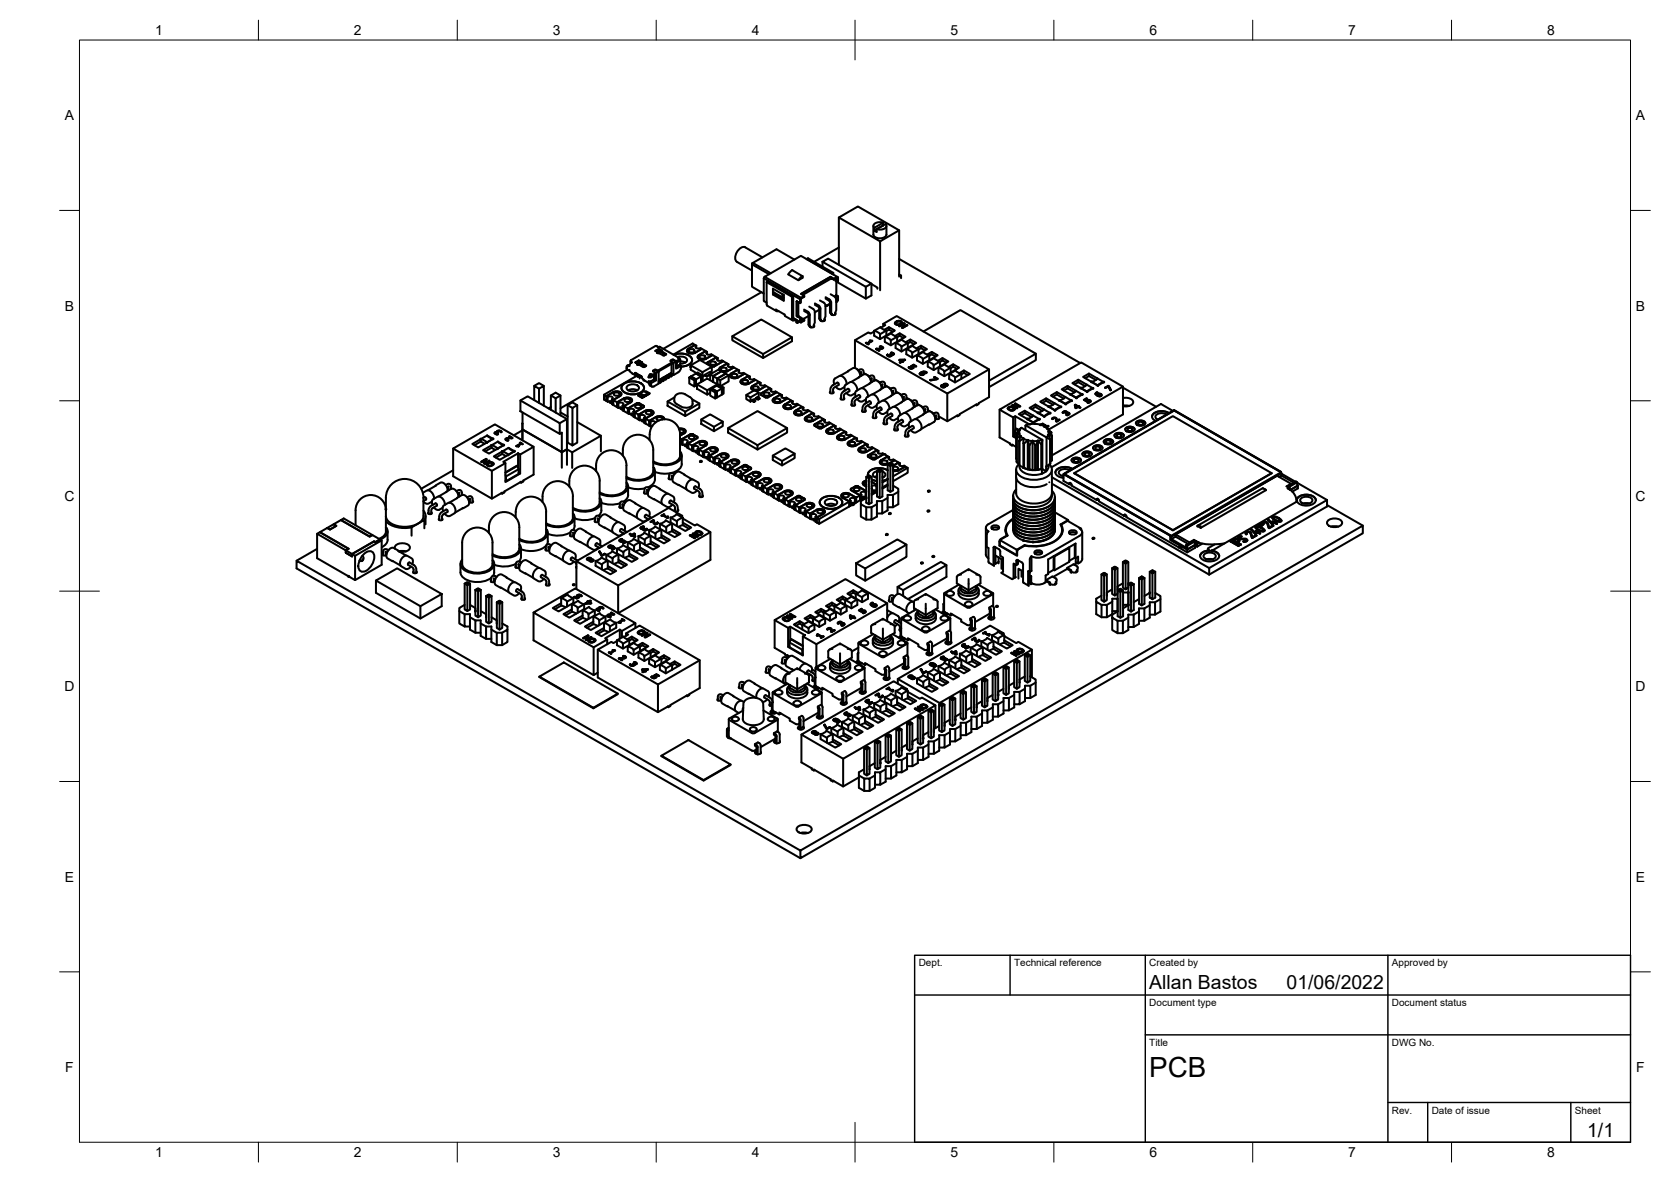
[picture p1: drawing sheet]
<svg xmlns="http://www.w3.org/2000/svg" width="420mm" height="297mm" viewBox="0 0 420 297" stroke-linecap="round" stroke-linejoin="round" font-family="sans-serif">
<defs><g id="words">
<text font-size="7" x="289" y="270.6">PCB</text>
<g font-size="4.9">
<text x="289" y="248.5">Allan Bastos</text>
<text x="323.5" y="248.5">01/06/2022</text>
<text x="399.1" y="285.7">1/1</text>
</g>
<g font-size="3.5">
<text x="39" y="8.8">1</text>
<text x="89" y="8.8">2</text>
<text x="139" y="8.8">3</text>
<text x="189" y="8.8">4</text>
<text x="239" y="8.8">5</text>
<text x="289" y="8.8">6</text>
<text x="339" y="8.8">7</text>
<text x="389" y="8.8">8</text>
<text x="16.3" y="30.2">A</text>
<text x="411.3" y="30.2">A</text>
<text x="16.3" y="78">B</text>
<text x="411.3" y="78">B</text>
<text x="16.2" y="125.9">C</text>
<text x="411.2" y="125.9">C</text>
<text x="16.2" y="173.7">D</text>
<text x="411.2" y="173.7">D</text>
<text x="16.3" y="221.6">E</text>
<text x="411.3" y="221.6">E</text>
<text x="16.4" y="269.4">F</text>
<text x="411.4" y="269.4">F</text>
<text x="39" y="290.8">1</text>
<text x="89" y="290.8">2</text>
<text x="139" y="290.8">3</text>
<text x="189" y="290.8">4</text>
<text x="239" y="290.8">5</text>
<text x="289" y="290.8">6</text>
<text x="339" y="290.8">7</text>
<text x="389" y="290.8">8</text>
</g>
<g font-size="2.5">
<text x="231" y="242.9">Dept.</text>
<text x="255" y="242.9">Technical reference</text>
<text x="289" y="242.9">Created by</text>
<text x="350" y="242.9">Approved by</text>
<text x="289" y="252.8">Document type</text>
<text x="350" y="252.8">Document status</text>
<text x="289" y="262.9">Title</text>
<text x="350" y="262.9">DWG No.</text>
<text x="350" y="279.9">Rev.</text>
<text x="360" y="279.9">Date of issue</text>
<text x="396" y="279.9">Sheet</text>
</g>
</g></defs>
<!-- layer: Visible -->
<g fill="none" stroke="#000" stroke-width=".51">
<path d="M210.9 54.7v11.9M219.6 56.8v2.1a1.9 1.9 0 0 0 3.3 0v-2.1M219.8 57.9l.6 .4M220.4 57.6v.7M220.4 57.6l1.3 .1a.92 .92 0 0 0 .9-.4 .92 .92 0 0 0 .1-1l-2.9 1.6M222.1 56.6v-.6l-2.3 1.3v.6M222.1 56.6v.1M222.1 56l-1.3-.1a.92 .92 0 0 0-.9 .3 .92 .92 0 0 0-.1 1M226.1 57.9v11.6l.5-.3v.7M185.3 65.8l3.8 2.2M191.5 73.4l-24.7 14.3M191.7 64.7l-4.3-2.6a2.43 2.43 0 0 0-2.5 2.7l.1 .8 .3 .2"/>
<path d="M192 69.9l9.2 5.3v1l-.9-.5v3.8l.9 .5v.9l-1.7-1v-5.5l-6.4-3.7-.3 .2M192 69.9v5.8l.8 .4M192.3 69.6l9.1-5.3 9.1 5.3-.8 .4-.9-.4-7.4 4.3 .8 .4-.8 .5zM192.3 69.6l-.3 .3M192.8 70.9l6.3 3.7v5.5M192.8 70.9v5.7l2.5 1.6M193.4 68.9l-4.3-2.5v5.7l2.9 1.7M194.4 74l2.7 1.6v-1.5M194.7 73.5l2.3 1.4v-.8M194.7 73.8l-.3 .2v-1.5l2.7 1.6M194.7 73.5v.3M194.7 73.8l2.4 1.4"/>
<path d="M195.8 78.2h-.5l-.2-.4 2.2 1.2 .2 .5 1.8 1M196.8 73.9v.5l.2 .5M199.2 67.9l2.6 1.5M199.2 67.9l-1 1.1 2.5 1.4 1.1-.6v-.3M199.5 74.4l-.4 .2M199.5 79.9l.3 .2M199.7 65.2l-4.5-2.6-6.1 3.6v.2l.2-.3 4.5 2.6M200.7 76l-.4-.3v3.7l.4 .3M200.8 76l-.1 3.7 .3-.1M200.9 79.6l.5 .2M201.2 80l.2-.2v1l.8-.5v.3l-.8 .5-.2-.2M201.4 74.8l-.2 .4"/>
<path d="M201.8 69.4l-.4 .2-.7 .8M202.2 77.8l1.1 .7 .3 .4v2.9M202.2 78.2l1.1 .6v2.8M202.2 74.3v.3l-.8 .5v1l-.2 .1M202.8 65.1l.4-.2 6.3 3.7v.4M202.8 65.1l6.4 3.7M203.3 79.4l-1.3 .8M203.5 77.1l.9 .5M204.4 77.6l.5 .8M204.9 78.4v2.7l-.3 1.1M204.9 76.2l.9 .6M204.9 76.6l.9 .5"/>
<path d="M205.8 76.8l.5 .8M205.8 77.1l.2 .3M206 77.4v2.7M206 77.9l-1.1 .6M206.2 75.5l.9 .5 .4 .6 .1 2.9-.4 1.2M206.3 77.6v2.6M206.8 65.8l1.4-.8 10.9 6.3-1.4 .8zM206.8 65.8v1.2M207.6 74.7l1.1 .7 .3 .4v2.9M207.6 75l.9 .6M207.9 76.7l-.1 .1M208.5 75.6l.2 .3v2.6"/>
<path d="M208.7 78.5l.6 .6zM208.7 76.4l-.8 .5M208.7 76.3l-1.1 .6M208.8 69.6h.1M208.9 73.9l.9 .6M209 78.9v.1M209.2 69.9l-.4-.3-7.4 4.3M209.2 70l.5 .3M209.3 70.1l-.1-.2-7.4 4.2M209.3 79.1v.1M209.5 68.6l-.3 .2M209.8 74.5l.5 .8v2.6l-.3 1.2"/>
<path d="M210 78.6l.1 .2a.64 .64 0 0 1-.5 .4 .64 .64 0 0 1-.7-.4M210.1 70v.6M210.1 70.5l.4 .3M210.1 74.3l.4 .3M210.2 74.2l.5 .2v1l-.4 .5M210.3 75.4l.2 .2M210.3 70.8l7.4 4.2 1.4-.8v-2.9M210.3 70.7v3.5l-.2 .1v.5M210.5 69.6l.2 .1v1l-.2 .1v-1l-.8 .5v-.3M210.7 74.4l-.2 .2v1l-.2 .1M210.9 62.2l-6.2 3.6M217.7 72.1v2.9"/>
<path d="M219.1 71.4l1.5 .9v.3M221.3 60.6l4.8-2.7-10.4-6-4.8 2.8 10.4 5.9v12.3M226.1 65.1l45.5 26.1M226.1 69l.5 .2M134.3 97l1.2-.7 1.2 .7M135.5 97.7l1.2-.7v4.9M138.5 99.4v3.6M140.9 99.4l-1.2 .7v3.6M152.5 99.6l.3 .1M152.5 99.6v1.2l.3 .2M152.8 99.7v1.3M152.8 99.7l.5-.1a.58 .58 0 0 1 .8 .5l-.2 .2"/>
<path d="M154.5 98.7l.6-.1a.58 .58 0 0 1 .7 .5l-.7 .4a.58 .58 0 0 1-.8-.6zM155.9 99.5l-1.7 1-.3-.2M155.9 99.5l-1.7 1v1.3l1 .5v-1.2l-1-.6v1.3l-.3-.2v-1.3M155.9 99.5l.3-.2a.92 .92 0 0 0-1.3-.9l-2.4 1.2M156.6 96.7a3.9 3.9 0 0 1 5.3 .4 1.71 1.71 0 0 1-1.9 1.9l-1.2 .1a2.4 2.4 0 0 1-2.5-1.6zM157.6 92.5v.3M157.6 92.5h.1M157.7 97.1a2.07 2.07 0 0 1 3 .2 1.36 1.36 0 0 1-1.8 1.1 .94 .94 0 0 1-1.1-.3 .94 .94 0 0 1-.1-1zM157.7 92.9l-16.8 9.7M157.9 98.1a2.46 2.46 0 0 1 2.4 0M158.1 92l-.5 .3M158.1 92h.2"/>
<path d="M158.1 93h.2M158.2 93l.8 .9M158.3 91.8h-.6l-.1 .3 .1 .8 .4 .1M158.6 91l.1 .2M158.7 90.5l-.1 .5M158.7 91.2h.1M158.7 90.9l.1 .1M158.8 90.5l-.1 .4M158.8 91l.1 .1M158.9 91.1l-.5 .4-.2 .5M159 93.9l1.4 .8M159.8 91.1l.4 .3"/>
<path d="M159.8 91.1h.1M159.8 91.1l.2-.2 .3 .2M160 90.9l.6-.3 .3 .1-.2 .3M160 93.8l.6 .5h.2M160.1 94.5l-8.2 4.7v1.2l.6 .4v-1.2l-.6-.4M160.2 91.6h.1M160.2 91.5v.1M160.3 91.1l-.2 .2M160.3 91.1l.6-.4-.6 .4M160.3 91.6l.2 .1M160.4 91.7h.2M160.5 99.3l1 .7z"/>
<path d="M160.6 91.1l.8 .2M160.6 91.7l1.1 .6M160.7 91.2l-.4 .2v.2M160.7 91l-.5 .3M160.8 94.6h.4l-.4 .5M160.8 94.6h-.4M160.8 90.9l.6 .1M161 98.8l.9 .6v.2l-.9-.5zM161 98.8l.9-.5 1 .5M161 99.1l-.5 .2M161 91v.3M161.1 94.6h.2l-1.6-.9v.3l.7 .7"/>
<path d="M161.2 94.5l.2 .3M161.4 91.3v.7M161.4 91l.1 .1M161.4 94.8l.8 .9M161.4 91.1l.1 .5 .8 .5M161.4 91.2l.1 .1M161.5 99.9l1.8-1.1-1.8 1.2M161.5 91.3l.9 .7M161.7 92.2h.3M161.9 95.4l-.1 .3M161.9 99.4l1-.6v.3l-1 .5M162.1 98.4l.3-.1 .9 .5"/>
<path d="M162.2 95.7l1 .6M162.4 92l-.4 .3M163.3 94.7l-.2 .1M163.4 94.1l-.3 .7M163.5 95.9l-.3 .1 .1 .6 .6 .6M163.7 96.3v.4M163.9 94.5l-.4-.2-.2 .4M164.2 94.4l-.9 .2M164.3 93.1v.2M164.3 94.4l.1 .1M164.3 95.5l-.8 .4-.4-.1 .1 .3M164.4 94.6l-.1 .9"/>
<path d="M164.5 94.6l-.2-.1-.8 .4-.4-.1M164.5 94.3l-.1 1M164.5 95.3l.5 .3-1.3 .7-.5-.3M164.8 88.2l.4 .3M164.8 88.2h.1M164.8 88.2l.2-.2 .3 .2-.1 .2M164.8 93.7v.4l-.6 .4M164.8 86.9l-6.1 3.6M164.9 86.9l.3 .1 .2 .3M164.9 93l.7 .4M164.9 93l-.7 .3 .6 .5-.7 .4-.7-.1M165 88l.7-.3 .3 .1-.8 .6"/>
<path d="M165.2 88.5v.2M165.3 88.7l.6 .1M165.4 87.3l.6-.1 4.8 2.8M165.6 93.5v2.9l-1.5 .8-.3-.2-.1-.3M165.6 95.8l.4 .2M165.6 88.2l.5 .2M165.6 93.5l-.1-.1-.5 .3v1.9M165.7 88.4l.1 .4M165.7 88.3l-.5 .4M165.7 88.2v.2M165.8 88l.6 .1M165.9 87.8l-.6 .4 .7-.4"/>
<path d="M166 88.1v.3M166.1 95.3l.5 .3M166.1 88.3h.3M166.2 95.9l-.2 .3M166.3 88.4h.1M166.4 95.1l.5 .4v.2l-.3 .1-.6-.5M166.4 88.4h.1M166.4 88.1l.1 .1M166.5 88.2v.4M166.5 88.6l.8 .6M166.5 88.3l1 .7-.6 .4-1.1-.6M166.8 94.9l.5 .3"/>
<path d="M166.9 95.5l-.3 .3M167 94.7l.1 .1M167.1 94.8l.5 .3v.2l-.3 .1-.6-.5M167.5 94.5l.5 .3M167.6 95.1l-.3 .3M167.7 94.3l.6 .6-.3 .1-.7-.4M168.2 94.1h.1M168.2 94.1l.5 .3M168.3 94.7l-.3 .3M168.4 93.9l.6 .4v.2l-.3 .1-.7-.4M168.6 90.8l.3 .1M168.8 91.4v2.3l-3.2 1.9 .6 .3v.2l-.2 .1-.4-.2"/>
<path d="M168.9 90.9v.2l-3.4 2-.7-.2-.6 .2M169 91l-.1 .4-3.4 2M169 94.3l-.3 .3M169.1 90.5l-.5 .3M169.1 90.5h.2M169.3 90.5l.6 .4M169.4 89.2a3.8 3.8 0 0 1 4.6 .9 1.64 1.64 0 0 1-1.6 1.9l-1.2 .1M169.6 99.9l-1.7 1M170 91.8l.2 .2-.2 .1M170.2 91h-.2M170.4 89.7a1.75 1.75 0 0 1 2.4 .9l-.6 .6-1.1 .2M170.7 90.2l-.2-.3h.3l.1 .4"/>
<path d="M170.7 90.4l-.7 .3-.8-.4-.5 .3v.2M170.7 90.2v.1M170.8 90.3v.3l-.6 .4M170.8 91.7l.4 .2v.8a2.6 2.6 0 0 1-1.9 1.6M170.9 90.3h-.1M170.9 90.3l.2 .2-.9 .6v.8M171 90.5v1l-.7 .5-.1-.1M171.1 90.8l1.3 .3M171.2 91.9l-1.2 .8v-1.7l-.5 .1-.2 .3v2.9l-.7-.5M173.1 87.7l1.7-1-.6-.4-4.9 2.8M173.1 87.7l-.3 .2a.92 .92 0 0 0 1.3 .9l.7-.2M173.4 87.8l.5-.1a.58 .58 0 0 1 .7 .6l-.7 .3a.58 .58 0 0 1-.7-.6z"/>
<path d="M173.7 91.8l2.3-1.3 3 1.7M173.7 92.2v.1M173.7 94.6l1.3 .7v1.6l.3-.2M173.7 94.6l1.3-.7 1.3 .7 .4-.3v1.5M173.7 94.6l1.3 .7v1.6l-.4 .2M173.7 94.6l-.4 .3v1.5l1.3 .7v-1.5l-1.3-.7M174.8 88.7l1.6-1 1.1 .5-1.8 1M175.1 86.9l-.3-.2-1.7 1M175.1 86.9v.6M175.1 86.9l-.2 .2a.8 .8 0 0 0 1.2 .4M175.2 93.8l-1.5-.9v-1.1l2.9 1.7v.8M175.3 96.6l2.5 1.5v1.1l-2.5-1.5z"/>
<path d="M175.3 96.6l2.5-1.5 2.6 1.5M175.8 89.2l-.3 .2a.92 .92 0 0 0 1.3 1l.6-.2M176.1 89.4l.5-.1a.58 .58 0 0 1 .7 .5l-.7 .3a.58 .58 0 0 1-.7-.5zM176.1 87.5l.3 .2-1.6 1M176.6 93.5l2.4-1.3v1.1l-.4 .2M176.7 94.3l-1.3-.7-.4 .3 1.3 .7v1.4v-1.4l-1.7 1M177.2 94.2l.5 .4zM177.2 94.3l-.5 .3M177.4 90.2l1.8-1 .9 .6-2.2 1.3M177.8 88.4l-.3-.2-1.8 1M177.8 88.4v.6M177.8 88.4l-.2 .2a.8 .8 0 0 0 1.2 .4l.4 .2-1.8 1"/>
<path d="M177.9 91.1v.3l1.1 .7h.6M178.6 95.6v-1.5l.7 .4v1.5v-1.5l1.1 .6v1.5M178.6 94.1l2.1-1.2 .7 .4-2.1 1.2 2.1-1.2 1.1 .6-2.1 1.2 2.1-1.2 .7 .4M178.6 94.2l-.9 .4M178.6 98.7l-.8 .5M178.8 91l.5-.2a.58 .58 0 0 1 .7 .6l-.7 .3a.58 .58 0 0 1-.7-.5zM179 93.8l-1.3 .7M179 93.8l-.5-.3-1.3 .7M179 97.6l1.3 .8v1.5l1.2-.7v-1.6l-1.7 1M179 97.6l1.3 .8v1.5l-.5 .2M179 97.6l-.4 .3v1.5l1.2 .7v-1.5l-1.2-.7M180.4 96.8v-.2l-2.6 1.5"/>
<path d="M180.4 96.6v-1.5l.7 .5v1.3M180.4 96.7h.1M180.5 90.6v-.6l-.4-.2-2.2 1.3M180.5 90l-.2 .2a.81 .81 0 0 0 1.2 .4l.3 .2-2.2 1.3M181.1 95.6l2.1-1.3v1.5l-1.9 1.2M181.2 92.3l-.4 .6M181.5 92.5l.5-.1a.58 .58 0 0 1 .7 .5l-.7 .3a.58 .58 0 0 1-.7-.5zM181.9 97.4l-1.2-.7-.4 .2 1.2 .7v1.6l.4-.3v-1.5l-.4 .2-1.2-.7-1.3 .7M182.8 93.3l1.7-1 1 .6-1.7 1 1.7-1 .3 .2v.6M182.8 93.3l-1 .2M183.2 91.5l-.4-.2-1.7 1 1.7-1-1-.5-2.2 1.3M183.2 91.5v.6"/>
<path d="M183.2 91.5l-.2 .2a.8 .8 0 0 0 1.2 .4l.3 .2-1.7 1M183.8 93.9l-.2 .2a.92 .92 0 0 0 1.3 1l.6-.2M184.1 84.5l7.3-4.2 7.7 4.5-7.2 4.2zM184.1 84.5v1l7.8 4.5 7.2-4.2v-1M184.2 94.1l.5-.2a.58 .58 0 0 1 .7 .6l-.7 .3a.58 .58 0 0 1-.7-.5zM185.9 93.1l-.2 .2a.8 .8 0 0 0 1.2 .4M186.5 95.4l-.2 .3a.92 .92 0 0 0 1.3 .9l.6-.2M186.8 95.6l.6-.1a.58 .58 0 0 1 .7 .5l-.7 .4a.58 .58 0 0 1-.7-.6zM186.9 93.7l.3 .2-1.7 1 1.7-1 1 .6-1.7 .9M187.6 99.3l1.1 .6v1l-1.1-.6zM187.6 99.3l2.1-1.2 1.1 .6v1l-.2 .1M188.2 96.4l1.7-1 1 .6-1.7 1"/>
<path d="M188.6 94.6l-.4-.1-1.7 .9M188.6 94.6v.7M188.6 94.6l-.2 .2a.8 .8 0 0 0 1.2 .5M189.2 97l-.3 .4a.73 .73 0 0 0 .7 .7M189.5 97.2l.6-.1a.58 .58 0 0 1 .7 .5l-.7 .3a.58 .58 0 0 1-.8-.5zM189.6 95.3l.3 .1-1.7 1M190.1 100l.5 .4-.5-.4 .4-.2 .5 .3-.4 .3M190.8 98.7l-2.1 1.2M190.9 98l1.7-1 1 .6-2.2 1.3M190.9 98l-1 .2M191.2 96.8v-.6l-.3-.2-1.7 1M191.2 96.2l-.1 .2a.8 .8 0 0 0 1.2 .4l.3 .2-1.7 1"/>
<path d="M191.4 99.2l1.1 .6h.6M191.4 98.8v.4M191.9 89v1M192.2 98.7l.6-.1a.58 .58 0 0 1 .7 .5l-.7 .4a.58 .58 0 0 1-.8-.6zM193.9 97.8l-.3-.2-2.2 1.3M193.9 97.8v.6M193.9 97.8l-.2 .2a.79 .79 0 0 0 1.3 .4l.3 .2-2.2 1.3M196.6 99.3l-.3-.2-1.7 1 1.7-1-1-.5-2.2 1.3M196.6 99.3v.6M196.6 99.3l-.1 .2a.8 .8 0 0 0 1.2 .4l.3 .2-1.7 1M199.1 80.1l.2 .4 .8-.2M200.1 80.3l.1 .1"/>
<path d="M200.2 80.4v.6l.3 .2M200.5 80.6v.6l.5-.4M200.5 80.5v.1M201.4 80.3l.4-.3 .4 .3M203.3 81.6l.6 .6zM203.6 82v.1M203.9 82.2v.1M204.6 81.7l.1 .2a.64 .64 0 0 1-.5 .4 .64 .64 0 0 1-.6-.3M206 80.1l.6 .6zM206.3 80.5h.1M206.6 80.7h.1M207.3 80.2l.1 .1a.64 .64 0 0 1-.5 .4 .64 .64 0 0 1-.7-.3"/>
<path d="M208.8 98.8v-1l.3-.7 1.5-1 .3 .6-1.3 .9-.1 1.2M208.8 98.4l-.1 .1a.52 .52 0 0 0 .4 .4 .52 .52 0 0 0 .5-.4l-.1-.1M210.1 97.2l.5 .4 .6 .2 1.1-.5M211.5 100l-.2 .1a.52 .52 0 0 0 .5 .3 .52 .52 0 0 0 .5-.3l-.1-.1M212.8 98.7l1 .7 1.2-.6M212.9 96.5l-.1-.5-.4-.8-.5-.6-.6-.2-1.5 .8-.2 .5 .2 .9M213.2 93.4l1.3-.9h.6l.9 .9 .3 1.2M213.2 97.7l-1.5 1-.2 .6v1.1M213.2 97.7l.2 .1 .2 .4-1.3 .9-.1 1.3M213.3 93.3l-2 1.1M215 85.5v7M215.5 92.8l.4 .2"/>
<path d="M215.6 98.1l-.1-.7-.4-.7-.6-.6-.6-.1-1.5 .9-.1 .6 .2 .6M215.8 93.1l.6-.3 .4 .1 .3 .3v.9M215.9 94.9l1.3-.8h.5l.9 .7 .4 1.3M216 94.8l-2 1.2M216.5 93.5v.9M216.5 94l-.2 .2 .3 .2M216.5 93.5l-.3 .2M217.1 93.7l.6 .4M217.2 94h.1M217.8 86.2h.1M217.8 86.1l-.1 .1 .6 .3M218.1 86.2l-.3-.1 .3 .3"/>
<path d="M218.1 94.3l.5 .3M218.2 99.7v-.7l-.4-.7-.5-.6-.7-.2-1.4 .8-.2 .6 .2 .8M218.5 94.7l.7-.4 .3 .1 .3 .5v.7M218.6 96.5l1.3-.9h.6l.9 1 .3 1.1M218.7 96.4l-2 1.1M218.8 85.7h.1M218.8 85.5l.4 .2-.2 .1zM218.8 85.5l-.1 .1 .2 .3-.8 .5 .8-.6M219.2 95.1v.8M219.2 95.5l-.2 .2 .3 .3M219.2 95l-.4 .3M219.2 85.6l.2 .1-1.2 .6"/>
<path d="M219.2 85.7h.1M219.8 83.1l.7 .3 .8 .6M219.8 95.3l.6 .3M219.9 95.5l.1 .1M220.2 87.7l.2-.1 .8 .5-.2 .1zM220.4 87.7l-.1 .1M220.9 95.9l.4 .2M221.2 96.2l.6-.3 .4 .1 .3 .4v.8M221.2 87.7h-.6l.5 .4M221.3 98l1.3-.8h.5l.9 .8 .4 1.2M221.3 84l1.6-.9v1.2M221.3 84v1.2"/>
<path d="M221.4 97.9l-2 1.2M221.5 87l-.2 .1 .4 .1v.3l-1.3 .1M221.5 82.3l1.1-.6-.5-.3 3.4-2 23.2 13.4-10.5 6.1-23.2-13.4 3.4-2 .5 .3 .9-.5M221.8 87.4l-.1 .2-.5 .1M221.8 96.6v.9M221.9 97.1l-.2 .2 .3 .2M221.9 96.6l-.4 .2M222.1 87.4l-.6-.4 .5 .2 .1 .3-.9 .2M222.1 81.4v.6M222.3 82.9l1.2-.7 1.5 .9-3.7 2.1-1.5-.8v-1.3M222.5 84.7l.8 .2 .7 .6M222.5 97.1h.1"/>
<path d="M222.5 96.8l.6 .4M222.9 83.1l-1.1-.5-.4-.4-1.6 .9M223.2 89.1l-.1 .2M223.2 89.1l-.2 .1 .5 .4 .6-.1v-.4l.1 .3M223.2 89.1h.1M223.2 89.2h.1M223.5 82.2v.6l-.6 .4M223.5 82.8l1 .6M223.5 97.4l.5 .3M223.9 97.8l.5-.3 .6 .1 .2 .4v.7M224 99.6l1.3-.9h.5l1 .9 .3 1.2M224 89h-.2l.2 .3-.1 .1h-.4l-.3-.3v.2l.6 .3 .2-.4"/>
<path d="M224 89.1h-.1M224 85.5l1.6-.9v1.3M224 85.5v1.3M224.1 83.8l-1.6 .9v1.2l1.5 .9 3.7-2.2-1.5-.8-1.2 .7M224.1 83.8l.4 .4 1.1 .4M224.1 99.5l-2 1.2M224.2 88.7h.1M224.2 88.6l-.2 .1 .6 .3h-.6l.1 .2M224.5 98.2v.8M224.6 88.9l-.2 .3M224.6 98.6l-.2 .3 .3 .2M224.6 98.2l-.4 .2"/>
<path d="M224.8 89l-.6-.4 .6 .4-.2 .2-.5-.1M225.2 86.2l.7 .3 .8 .6M225.2 98.4l.6 .3M225.3 98.6v.1M225.3 81.1l.9-.3a.35 .35 0 0 1 .4 .4 .35 .35 0 0 1-.5 .2l-.5 .1a.28 .28 0 0 1-.3-.1 .28 .28 0 0 1 0-.3zM226 80.6l.6 .2 .1 .4-.7 .4-.8-.1-.2-.4 .9-.5 .1 .1-.7 .2-.3 .4M226 80.7l.4 .1 .4 .3M226.2 83.8v.6l-.6 .4M226.2 84.4l1 .5M226.2 99l.5 .3M226.3 90.5l.5 .4M226.3 90.5v-.1l-.2 .1 .5 .3"/>
<path d="M226.3 90.5l-.1 .1M226.3 90.5h1v.1l-.5 .3zM226.6 99.3l.6-.3 .4 .1 .3 .3v.9M226.6 81l-.2 .4-.5 .2h-.5l-.2-.4M226.7 87.1l1.6-.9v1.2M226.7 87.1v1.2M226.9 90.8l.2 .1-.7 .3-.2-.1 .4-.3-.3 .3M227.2 99.7v.9M227.3 81.3l-1.3 .6 .2 .1 1.1-.6M227.3 81.2l.2 .1-.5 .9M227.3 99.7l-.4 .2M227.5 81.4l-.2-.1-1.2 .7"/>
<path d="M227.5 90.5l.1-.1-.7 .4 .1 .2M227.5 90.5h.1M227.5 90.5l-.7 .2M227.5 90.3l-1.2 .1M227.7 86l1.2-.7 1.5 .9-3.7 2.1-1.5-.8v-1.3M227.9 87.8l.7 .2 .8 .6M227.9 100l.6 .3M228 81.8v-.2l-1 .7 1.1-.5M228 81.6l.2 .1-1.3 .8-.2-.2 .6-.9-.5 1M228.3 86.2l-1.1-.4-.4-.5-1.6 .9M228.7 92.3l.4 .4M228.9 85.3v.6l-.6 .4"/>
<path d="M228.9 85.9l.9 .6M229.2 92.1l.5-.3 .6 .3M229.4 88.7l1.5-1v1.3M229.4 88.7v1.2M229.4 92l.3 .3-.1 .2-.7 .1-.5-.3 .2-.1 .1 .3M229.5 86.9l-1.6 .9v1.2l1.5 .9 3.7-2.2-1.5-.8-1.2 .7M229.5 86.9l.4 .4 1.1 .4M229.5 92.3v.2l-.3 .2-.7-.3M229.7 91.6l.7 .4-.1 .1-.6-.3-.3 .2 .3 .4M229.7 91.8v-.2l-.6 .4 .4 .3-.4 .2M230.6 89.4l.7 .2 .8 .6M231.5 94l.2 .2"/>
<path d="M231.6 86.9v.6l-.7 .4M231.6 87.5l.9 .5M231.9 93.6h1.1l-.5-.2h-.5l-.6 .3-.1 .3 .6 .3 .6-.3-.2-.3h-.4M232.1 90.2v1.2M232.1 93.7l.3 .3M232.2 88.4l-1.6 1M232.2 88.4l.4 .5 1.1 .4M232.2 83.3l9.3-5.4 19 11-11.8 6.8M232.2 93.9v.2l-.4 .2M232.3 93.5l-.6 .1-.4 .4M232.5 93.5l.4 .1M233.1 89.1l1.2-.7 1.5 .9-3.7 2.1-1.5-.8v-1.2"/>
<path d="M233.3 90.9l.7 .2 .8 .7M233.7 89.3v1.2M233.7 89.3l-1.6 .9M234.3 88.4v.7l-.6 .3M234.3 89.1l.9 .5M234.8 91.8v1.2M234.9 90l-1.6 .9M234.9 90l.4 .4 1.1 .4M235 94.7v.2M235 94.7l-.1 .1 .6 .5-1.5 .3M235 94.7l.8 .5-1.8 .4-.2-.1 1.7-.3M235 94.8l.7 .5"/>
<path d="M235.8 90.7l1.2-.7 1.5 .9-3.7 2.1-1.5-.9v-1.2M236 92.5l.7 .2 .7 .6M236.3 90.9v1.2M236.3 90.9l-1.5 .9M236.8 97.1l.2 .2M237 90v.6l-.7 .4M237 90.6l.9 .6M237.1 96.8l-.5 .3M237.4 93.3v1.2M237.5 97.1l-.3 .3M237.5 96.7l.1 .3M237.6 97l.5-.1 .2-.2-.7-.3-.3 .2v.2h-.6a.45 .45 0 0 0 .1 .6 .45 .45 0 0 0 .6 0l.3-.2v-.2v.2"/>
<path d="M237.6 96.9l.5-.2-.5-.1v.4M237.7 96.5l-.4 .2M237.9 96.5l.4 .3M238.1 96.7l-.2 .3M238.2 98.9v7M238.5 92.2l1.2-.6 1.5 .8-3.8 2.1-1.4-.8v-1.2M238.7 94l.7 .3 .7 .6M239 92.4v1.2M239 92.4l-1.6 .9M239.1 92.4l-1.1-.4-.4-.5-1.6 1M239.7 91.6v.6l-.7 .3M239.7 92.2l.9 .5"/>
<path d="M240.1 94.9l1.6-.9v1.2M240.1 94.9v1.2M241.2 93.8l1.2-.7 1.5 .9-3.8 2.1-1.4-.9v-1.2M241.7 93.9l-1-.4-.4-.4-1.6 .9M242.4 93.1v.6l-.7 .4M242.4 93.7l.9 .6M248.7 92.8v7l-2.6 1.5v.2l-.5 .4-.3-.2M260.5 88.9v1.6l-11.8 6.8M265.7 98.5v.7l1.8 1M265.7 99.2l-.9 .5M267 97.8l1.4-.8 3.7 2.1-1.4 .9zM267.9 99.8l-2.2-1.3-1.5 .9 3.8 2.1 1.5-.8"/>
<path d="M267.9 99.8l1.6 .9M267.9 99.8l-.8 .6-.7 .2M268.4 97v.6l1.8 1M268.4 97.6l-.9 .6M269.1 99.1l1.6 .9 .4-.4 1.1-.5M269.6 96.3l1.5-.9 3.7 2.2-1.5 .8zM270.6 98.2l-.8 .6-.7 .3M271.1 95.4v.6l1.8 1.1M271.1 96l-.9 .6M272.3 94.7l1.5-.8 3.7 2.1-1.5 .9zM273.2 96.6l-.7 .7-.7 .2 1.5 .9M273.8 93.9v.6l1.8 1"/>
<path d="M273.8 94.5l-.9 .5M274.8 97.6l-1 .4-.4 .4M275.5 99l.6 .5h.8a.46 .46 0 0 0-.2-.6 .46 .46 0 0 0-.6 .1l-.2 .3 .5-.3 .6 .3M275.7 98.9l.2 .4M275.8 98.6l-.3 .4 .3-.3M275.9 98.7l-.1-.1 .2 .1h-.2a.24 .24 0 0 0-.1 .3 .24 .24 0 0 0 .2 .2M276 95.1l-.8 .6-.7 .3 1.5 .9M276 99.3l.6 .2 .2-.3-.3-.2-.4 .2-.1 .2 .4 .2 .4-.1v-.2M277.5 96l-1 .4-.4 .5M278.6 97l-.8 .4 .2 .1 .6-.4 .6 1 .2-.1-.6-.9 .5 1M278.6 97.1l-.7 .4M278.8 97.1l-.2-.1 .2 .2"/>
<path d="M282.4 97.4l8.3 4.8M282.4 97.2v6.9l-17.9 10.4M113.9 112.7l10.5-6.1 9.8 5.7-3.4 1.9-.5-.3-3.8 2.2 .6 .3-3.4 1.9zM113.9 112.7v7l9.8 5.6 2.6-1.5v.3M113.9 118.2l-8 4.6M120.9 111l.9 .5M120.9 110.3v.7M120.9 111l-1.6 .9M121.5 113.1l3.7-2.1 1.5 .9-3.7 2.1zM122.1 115.6l-.5 .8 .3 .2 1.2-.8-.1-.1M122.2 115.3l.2 .1-.5 1.1 1.1-.6M122.2 115.4v-.1l-1.3 .7 .2 .1 1-.5-.4 .9"/>
<path d="M122.3 116.7l.4-.4 .6-.2 .5 .1 .3 .3-.1 .3-.7 .3h-.6l-.4-.4M122.4 115.5l-.2-.1-1.1 .7M122.5 109.4l.7 .6 .8 .3-1.6 .9-.7-.6-.8-.3M122.5 109.4l1.5 .9-3.8 2.1-1.4-.8 2.1-1.3M122.5 109.4l-1.6 .9M122.7 116.6l.9-.3a.36 .36 0 0 1 .3 .4 .36 .36 0 0 1-.5 .3h-.5a.27 .27 0 0 1-.3-.1 .27 .27 0 0 1 .1-.3zM123 115.9v-.2l-1.1 .7M123.6 112.5l.9 .6M123.6 111.9v.6M123.6 112.5l-1.6 .9M123.7 118.3v7M123.9 116.5l-.1 .3-.6 .3h-.5l-.1-.4"/>
<path d="M124.1 116.6l-.3-.3-.5-.1-.6 .2-.3 .4M124.4 108.8l.4 .4 .3-.1M124.6 108.8l.3 .4M124.8 108.7l-.4 .2M124.9 108.5l.6-.2 .6 .3M125 108.6h-.5l-.1 .2M125 108.7l-.1-.3 .4-.2h.5l.4 .3-.2 .1-.3-.2h-.4l-.2 .1 .2 .2-.1 .1-.3-.1-.3 .1 .3 .3M125 108.6v.1M125.1 108.5l.1 .3M125.1 109.1h-.2l.1 .1M125.2 111l.4 .4 1.1 .5-1.6 .9-.8-.7-.7-.2M126.3 114.1l.9 .5"/>
<path d="M126.3 113.5v.6M126.3 114.1l-1.6 .9M127.1 116.4v4.7l3.7-2.1-.4-.2M127.3 110.4l.1 .2 .3 .1M127.9 112.6l1.4 .8-3.7 2.2-1.4-.9 2.1-1.2M127.9 112.6l-1.6 .9M127.9 112.5l.4 .5 1 .4-1.5 .9-.8-.6-.7-.2M127.9 110.2l-.8 .2M128.1 109.7l.7 .4M128.1 109.7h-.1l.6 .4M128.1 109.6l.8 .5-1.5 .2v.2l.4 .1-.1 .2M128.6 110.2l-1-.1-.5 .2v.2l.6 .3"/>
<path d="M130.1 117.1l-3 1.6M130.3 113.9v3.6M130.4 117.9l-.3-.8-3 1.7M130.4 117.9l-3.2 1.8-.1-.4M130.4 117.9v1.2l-3.2 1.8v-1.2M130.8 114.2v4.8M130.8 111.2l-.1 .1 .2 .3-1 .5M130.8 111.3v.1M130.9 100.6l9.8 5.7v2.7l-9.8-5.7zM130.9 100.6l1.8-1 9.9 5.7-1.9 1M130.9 111.4l-1.1 .7h.7l-.3-.1 .2 .2M131.3 108.1l-2.1 1.3"/>
<path d="M131.3 106.4l.1 .1M131.3 106.4v3.9M131.4 111.6l-.6-.4 .7 .4-.4-.1-.9 .5M131.4 103.6v4.3l9.9 5.7v-4.9l-.6 .3M131.4 106.4h-.1M134.2 112.3v7l-2.6 1.5v.2l-.6 .3-.2-.1M134.3 100.5v-3.5l1.2 .7v3.5M138.5 102.3l-.6 .3M139.7 100.1l-1.2-.7 1.2-.7 1.2 .7v5M140.9 103.6l1.8 1.1M142.6 105.3v7.6l-1.3 .7v3.9M142.6 112.9v3.9"/>
<path d="M142.7 101.8l1.2 .7M143.9 113.7v3.9M145.1 106.1l6 3.4-7.2 4.2-1.3-.8-1.3 .7-9.9-5.7v2.8M145.1 101.8l-1.2-.7-1.2 .7v9.4l1.2 .7 1.2-.7v-9.4l-1.2 .7v9.4M149.9 118.4a4.3 4.3 0 0 1 2.3-5 3.8 3.8 0 0 1 5.3 3.6v5.3a3.4 3.4 0 0 1-3.8 2.2l-1.9-.3-1-.5M151.1 109.5v3.9M152.8 101l.5-.2 .6 .2M153.5 100.8l-.2 .4 .6 .1M155.2 101.1v1.2l.3 .2M155.2 101.1l.3 .2M155.5 101.3v1.2M155.5 101.3l.5-.2a.58 .58 0 0 1 .8 .6l-.2 .2"/>
<path d="M155.5 102.5l.5-.1 .6 .1M156.1 102.4l-.1 .3 .6 .1M156.5 101.9v1.2l.4 .2v-1.2l1 .6v1.2l-1-.6v-1.2l1.7-1-1.7 1zM156.6 114.5a4.3 4.3 0 0 1 2.3-5 3.8 3.8 0 0 1 5.4 3.6v5.3a3.4 3.4 0 0 1-3.9 2.2l-1.9-.3-1-.5M156.9 100.1l-1.7 1M156.9 100.1l1-.2a.81 .81 0 0 1 1 1l-.3 .2M157.2 100.3l.5-.1a.58 .58 0 0 1 .8 .5l-.8 .3a.58 .58 0 0 1-.7-.5zM158.2 102.8l.5-.1a.58 .58 0 0 1 .8 .6l-.2 .1M158.2 104.1l.5-.2 .6 .2M158.9 103.9l-.2 .4 .6 .1M159.9 101.8l.5-.1a.58 .58 0 0 1 .8 .6l-.8 .3a.58 .58 0 0 1-.7-.6zM160.1 101.4l-2.2 1.3 .3 .1"/>
<path d="M160.1 101.4l-2.2 1.3v1.2l.3 .2v-1.3M160.1 101.3h.4l1.3 .7v.3M160.6 104.2l.3 .2v1.2l-.3-.2zM160.9 104.4l.5-.1a.58 .58 0 0 1 .8 .5l-.2 .2M160.9 105.6l.5-.1 .6 .1M161.5 105.5l-.1 .3 .6 .1M161.8 102.3l-2.2 1.3-.3-.2M161.8 102.3l-2.2 1.3v1.3l1 .5v-1.2l-1-.6v1.3l-.3-.2v-1.3M161.9 105v1.2l.4 .2v-1.2l1 .6v1.2l-1-.6v-1.2l1.7-1-1.7 1zM162.3 103.2l-1.7 1M162.3 103.2l1-.2a.81 .81 0 0 1 1 1l-.3 .2M162.6 103.4l.5-.1a.58 .58 0 0 1 .8 .5l-.8 .3a.58 .58 0 0 1-.7-.5z"/>
<path d="M163.3 105.8l.3 .1M163.3 105.8v1.2l.3 .2M163.3 110.6a4.4 4.4 0 0 1 2.4-4.9 3.8 3.8 0 0 1 5.3 3.5v5.3a3.4 3.4 0 0 1-3.8 2.2l-1.9-.3-1-.5M163.6 105.9v1.3M163.6 105.9l.7-.1 .5 .4M164 107.1l-.4 .1M164.3 117.5l.1 .1M164.4 117.6a1.82 1.82 0 0 1-1 2.5 6.7 6.7 0 0 1-5.9 .1M164.7 118.4v2.1a2.4 2.4 0 0 1-1.8 2M164.7 118.6l2.2 .4 1.7-.1M165 104.8l-1.7 1M165 104.8a1.31 1.31 0 0 1 2 .6"/>
<path d="M166.5 105.4a.74 .74 0 0 0-.7-.6 .74 .74 0 0 0-.7 .5l.6 .4M167.9 100.9l4.4 2.5v1.1l-4.4-2.5zM168.2 120l-.1 .1a.52 .52 0 0 0 .5 .4 .52 .52 0 0 0 .5-.4l-.2-.1M168.8 119.5l.4 .3M168.9 119.6v.8M169.5 100.8l.1-1 .4-.6 .6-.3h1.1l2.2 1.2 .2 .5v.9M169.6 100.8l.2 .5 1.5 .9M169.6 119.2l-.6-.3-.5 .1-.3 .5v.9M170.7 107.7h.8a.71 .71 0 0 1 .8 1l-1.3 .8M170.8 108l.3-.1a.66 .66 0 0 1 .9 .5l-.4 .3-.6 .1M171 110.2l.3 .2v1.3l-.3-.3M171 113.6a1.44 1.44 0 0 1-.3 2.3 6.5 6.5 0 0 1-6.4 .4"/>
<path d="M171.3 110.4l2.3-1.3-2.3 1.3 .4 .2v1.3l-.4-.2zM171.4 114.5v2.1a2.84 2.84 0 0 1-2.5 2.2M171.7 110.6l.5-.1a.58 .58 0 0 1 .7 .5l-.2 .2M171.7 111.8l.5-.1 .5 .1M172 119.3l2.1 1.2M172.2 119.4l-1.3-.8-.4-.1-.6 .3-.5 .7-.3 .9 .1 .6 1.6 .9M172.3 103.4l3.6-2v1.1l-3.6 2M172.3 111.7l-.1 .3 .5 .2M172.7 111.2v1.2l.3 .2v-1.2l1 .6v1.2l-1-.6v-1.2l2.3-1.3-2.3 1.3zM173.4 109.6l.5-.1a.58 .58 0 0 1 .7 .5l-.7 .4a.58 .58 0 0 1-.7-.6zM173.6 109.1h.6l1.1 .7M174 100.3l1.9 1.1"/>
<path d="M174 112l.3 .2M174 112v1.2l.3 .2M174.2 101.5a1.99 1.99 0 0 1-2.9 .7M174.3 112.2v1.2M174.4 112.2l.5-.2a.58 .58 0 0 1 .7 .6l-.2 .2M174.4 113.4l.5-.2 .5 .2M175 113.3l-.2 .3 .6 .1M175.3 109.7v.4M175.4 112.8v1.2l.3 .2v-1.2l1 .5v1.3l-1-.6v-1.2l1.7-1-1.7 1zM176.1 115.8l.4 .1-.4 .2zM176.1 111.2l.5-.2a.58 .58 0 0 1 .7 .6l-.7 .3a.58 .58 0 0 1-.7-.5zM176.3 105.4l3.2 1.9v1.1l-3.2-1.9z"/>
<path d="M176.3 105.4l2.3-1.3 3.1 1.9M176.7 113.5l.4 .2M176.7 113.5v1.3l.4 .1M177.1 113.7v1.2M177.1 113.7l.5-.1a.58 .58 0 0 1 .7 .5l-.2 .2M177.1 114.9l.5-.1 .5 .1M177.4 112l.3-.3a.92 .92 0 0 0-1.3-.9l-2.4 1.2M177.7 114.8l-.1 .4 .5 .1M178.4 112.6l-1.7 .9M178.4 112.6l1.1-.2a.81 .81 0 0 1 .9 .9l-.3 .2M178.8 112.7l.5-.1a.58 .58 0 0 1 .7 .6l-.7 .3a.58 .58 0 0 1-.7-.6zM179.4 115.1l.3 .2v1.2l-.3-.2z"/>
<path d="M179.5 107.3l2.2-1.3v1.1l-2.2 1.3M179.8 115.3l.5-.1a.58 .58 0 0 1 .7 .5l-.2 .2M179.8 116.5l.5-.1 .5 .1M180.1 113.5l-1.7 1-.3-.2M180.1 113.5l-1.7 1v1.2l1 .6v-1.2l-1-.6v1.2l-.3-.1v-1.3M180.4 116.4l-.2 .3 .6 .1M180.8 115.9v1.2l.3 .2v-1.2l1 .6v1.2l-1-.6v-1.2l1.7-1-1.7 1zM181.1 114.1l-1.7 1M181.2 114.1l1-.2a.81 .81 0 0 1 .9 1l-.3 .2M181.5 114.3l.5-.1a.58 .58 0 0 1 .7 .5l-.7 .3a.58 .58 0 0 1-.7-.5zM182.1 116.7l.3 .1M182.1 116.7v1.2l.3 .2"/>
<path d="M182.4 116.8v1.3M182.4 116.8l.6-.1a.58 .58 0 0 1 .7 .5l-.2 .2M182.4 118.1l.6-.2 .5 .2M183.1 107.6l7.4 4.3v1.1l-7.4-4.3zM183.1 107.6l7.4-4.3 7.4 4.3M183.1 117.9l-.2 .4 .6 .1M183.5 117.5v1.2l.3 .2v-1.3l1 .6v1.2l-1-.5v-1.3l1.7-.9-1.7 .9zM183.8 115.7l-1.7 1M183.8 115.7l1.1-.2a.81 .81 0 0 1 .9 .9l-.3 .2M184.2 115.8l.5-.1a.58 .58 0 0 1 .7 .5l-.7 .4a.58 .58 0 0 1-.7-.6zM185.1 118.4l.6-.1a.58 .58 0 0 1 .7 .5l-.2 .2M185.1 119.6l.6-.1 .5 .1"/>
<path d="M185.8 119.5l-.2 .3 .6 .2M186.2 119v1.2l.3 .2v-1.2l1 .6v1.2l-1-.6v-1.2l2.2-1.3-2.2 1.3zM186.8 117.4l.6-.1a.58 .58 0 0 1 .7 .5l-.7 .3a.58 .58 0 0 1-.7-.5zM187 116.9l-2.2 1.3 .3 .2M187 116.9l-2.2 1.3v1.2l.3 .2v-1.2M187.1 116.9h.6l1 .6M187.5 119.8l.3 .2M187.5 119.8v1.2l.3 .2M187.8 120v1.2M187.8 119.9l.6-.1a.58 .58 0 0 1 .7 .6l-.2 .2M188.8 117.5v.4M189 100.6l.6 .4z"/>
<path d="M189 100.6l.4-.2 .5 .3M189 100.7l-.3 .2M189.5 118.9l.6-.1a.58 .58 0 0 1 .7 .6l-.7 .3a.58 .58 0 0 1-.8-.6zM189.6 100.9l.3-.2-.3 .3M190.1 100.1l-.6 .3M190.5 111.9l7.4-4.3v1.1l-7.4 4.3M190.9 119.8l-1.7 .9-.3-.1M190.9 119.8l-1.7 .9v1.3l1 .5v-1.2l-1-.6v1.3l-.3-.2v-1.2M190.9 119.7l.3-.2a.92 .92 0 0 0-1.3-.9l-.7 .2-1.7 1M191 100.1l-.4 .2M194.3 114.5l2.3 1.4v1.1l-2.3-1.4zM194.6 100.1l-.2 .2a.92 .92 0 0 0 1.2 1l.7-.2"/>
<path d="M194.9 100.3l.6-.1a.58 .58 0 0 1 .7 .5l-.7 .3a.58 .58 0 0 1-.8-.5zM196.3 101.1l1.7-1 1 .6-1.7 1M196.6 115.9l3.2-1.9v1.1l-3.2 1.9M197.3 101.7l-.3 .2a.92 .92 0 0 0 1.3 .9l.7-.2M197.6 101.8l.6-.1a.58 .58 0 0 1 .7 .6l-.7 .3a.58 .58 0 0 1-.8-.6zM199 102.6l1.7-.9 1 .5-1.7 1 1.7-1 .3 .2v.6M199.3 101.5v-.6l-.3-.2-1.7 1M199.3 100.8l-.2 .2a.8 .8 0 0 0 1.3 .5l.3 .2-1.7 .9M199.8 114l-2.3-1.3-3.2 1.8M200 103.2l-.2 .3a.92 .92 0 0 0 1.2 .9l.7-.2M200.3 103.4l.6-.1a.58 .58 0 0 1 .7 .5l-.7 .3a.58 .58 0 0 1-.8-.5zM201.7 104.2l1.7-1 1 .6-1.7 1 1.7-1 .3 .2v.6"/>
<path d="M202 102.4l-.2 .2a.8 .8 0 0 0 1.3 .4l.3 .2-1.7 1M202.7 104.8l-.3 .2a.92 .92 0 0 0 1.3 .9l.7-.2M203 105l.5-.2a.58 .58 0 0 1 .8 .6l-.8 .3a.58 .58 0 0 1-.7-.6zM204.7 104l-.2 .2a.83 .83 0 0 0 1.3 .4l.3 .2-1.7 1 1.7-1 1 .6-2.2 1.2 2.2-1.2 .3 .1M204.9 106.6v.4l1 .6h.7M205.7 106.5l.5-.1a.58 .58 0 0 1 .8 .5l-.8 .4a.58 .58 0 0 1-.7-.6zM206.5 107.6l2.3-1.3 1 .6-1.7 1M207.4 105.5v.6M207.4 105.5l-.2 .2a.8 .8 0 0 0 1.3 .4M208.1 107.9l-.3 .2a.92 .92 0 0 0 1.3 .9l.7-.1M208.4 108.1l.5-.2a.58 .58 0 0 1 .8 .6l-.8 .3a.58 .58 0 0 1-.7-.5zM208.5 106.1l.3 .2-2.3 1.3"/>
<path d="M209.8 108.9l1.7-1 1 .6-1.7 .9M210.1 107.7v-.6l-.3-.2-1.7 1M210.1 107.1l-.2 .2a.8 .8 0 0 0 1.3 .4l.3 .2-1.7 1M210.8 109.4l-.3 .3a.92 .92 0 0 0 1.3 .9l.7-.2M211.1 109.6l.5-.1a.58 .58 0 0 1 .8 .5l-.8 .4a.58 .58 0 0 1-.7-.6zM212.5 110.4l1.7-1 1 .6-1.7 1M212.8 108.6l-.3-.1-1.7 .9M212.8 108.6v.6M212.8 108.6l-.2 .2a.8 .8 0 0 0 1.3 .4l.3 .2-1.7 1M213.5 111l-.3 .2a.92 .92 0 0 0 1.3 1l.7-.2M213.8 111.2l.5-.2a.58 .58 0 0 1 .8 .6l-.8 .3a.58 .58 0 0 1-.7-.5zM214.2 101.9v-.9l.2-.7 1.6-1 .3 .5-1.4 .9v1.2"/>
<path d="M214.2 101.5l-.2 .1a.52 .52 0 0 0 .5 .4 .52 .52 0 0 0 .5-.4l-.1-.1M215.5 110.2l-.3-.2-1.7 1M215.5 110.2v.6M215.5 110.2l-.2 .2a.8 .8 0 0 0 1.3 .4l.3 .2-1.7 1M215.5 100.3l.5 .4 .6 .3 1.1-.6M216.2 112.6l-.3 .2a.92 .92 0 0 0 1.3 .9l.7-.2M216.5 112.7l.5-.1a.58 .58 0 0 1 .7 .6l-.7 .3a.58 .58 0 0 1-.7-.6zM216.9 103.5v-1.1l.2-.6 1.6-1 .3 .5-1.3 .9-.1 1.3M216.9 103l-.2 .2a.52 .52 0 0 0 .5 .3 .52 .52 0 0 0 .5-.3l-.1-.2M217.8 113.5l1.8-.9 1 .5-2.3 1.3M218.2 111.7l-.3-.1-1.7 1 1.7-1-1-.6-1.7 1M218.2 111.7v.7"/>
<path d="M218.2 111.7l-.2 .2a.8 .8 0 0 0 1.3 .5l.3 .2-1.8 .9M218.2 101.8l1 .7 1.2-.6M218.2 119.6l.3-.1 .7 .3M218.3 114.4v.4l1.1 .6h.6M218.5 119.7l-.3-.1-.4 .2 .7 .4v6.5l-.7-.4v-6.5M218.7 119.6l-.2 .1v.5l.7-.4M219.2 119.8v6.5l-.7 .4M219.2 114.3l.5-.1a.58 .58 0 0 1 .7 .5l-.7 .3a.58 .58 0 0 1-.7-.5zM219.6 105v-1l.2-.7 1.6-.9 .3 .5-1.3 .9-.2 1.2M219.6 104.6l-.2 .2a.52 .52 0 0 0 .5 .3 .52 .52 0 0 0 .5-.3l-.1-.2M220 115.4l2.2-1.3 1 .6-1.6 1M220.5 118.4a.87 .87 0 0 0-1 .9 .87 .87 0 0 0 1 .8"/>
<path d="M220.5 119.7l-.6 .2M220.9 113.9v-.6l-.3-.2-2.3 1.3M220.9 113.3l-.2 .2a.81 .81 0 0 0 1.2 .4l.3 .2-2.2 1.3M220.9 103.4l.5 .5 .6 .2 1.1-.6M220.9 118l.3-.1 .7 .4M220.9 101.2v-.6l-.5-.9-.5-.5-.6-.1-1.4 .8-.2 .4 .2 .9M221.2 118.2l-.3-.2-.4 .3 .7 .4v6.5l-.7-.4v-6.5M221.4 118l-.2 .2v.5l.7-.4M221.6 115.7l-.3 .2a.92 .92 0 0 0 1.3 .9l.7-.2M221.9 118.3v6.5l-.7 .4M221.9 115.8l.5-.1a.58 .58 0 0 1 .7 .5l-.7 .4a.58 .58 0 0 1-.7-.6zM221.9 118.5a.77 .77 0 0 1 .7 .8 .77 .77 0 0 1-.7 .7"/>
<path d="M221.9 119.7l.3 .2M222.2 106.6v-1l.3-.6 1.6-1.1 .3 .5-1.3 1-.2 1.2M222.3 106.2l-.2 .1a.52 .52 0 0 0 .5 .3 .52 .52 0 0 0 .5-.3l-.2-.1M222.3 114.1l.4 .2M223.2 118.2a3.9 3.9 0 0 0-4.9 .7v.7M223.6 115.5v-.6l-.4-.2-1.6 1M223.6 114.9l-.2 .2a.8 .8 0 0 0 1.2 .4M223.6 105l1 .6 1.2-.6M223.6 116.5l.3-.2 .7 .4M223.6 102.8v-.6l-.4-.8-.5-.6-.7-.1-1.4 .8-.2 .4 .2 .9M223.9 116.6l-.3-.1-.4 .2 .7 .4v6.5l-.7-.4v-6.5M224.1 116.5l-.2 .1v.5l.7-.4"/>
<path d="M224.6 116.7v6.5l-.7 .4M224.6 117.4l.5-.1a.58 .58 0 0 1 .7 .5l-.4 .3-.8-.1M224.6 115.5l.4 .2-1.8 1 1.8-1 1 .5-1.4 .8 1.4-.8 .3 .2M225 107.7l-.2 .2a.52 .52 0 0 0 .5 .3 .52 .52 0 0 0 .5-.3l-.1-.2M225.9 118.2l1.7-1 .6 .4-3.6 2.1M225.9 118.2l-.6 .2-.7-.1M226.3 116.4v.6M226.3 116.4l-.2 .2a.8 .8 0 0 0 1.2 .4M226.3 106.5l.9 .7 .4-.1 .9-.5M226.3 104.3l-.1-.7-.4-.7-.5-.5-.7-.2-1.4 .9-.1 .6 .2 .7M226.7 101.1l1.3-.8h.5l.9 .7 .4 1.3M226.8 101l-2 1.2"/>
<path d="M227 106.1l-1.2 .8-.2 1.2M227 106.1l.1-.2-.3-.4-1.3 .7-.5 .6-.1 1.3M227.2 100.2l-.1 .2 .3 .2M227.3 117l.3 .2-1.7 1M227.7 109.3l-.2 .1a.52 .52 0 0 0 .5 .4 .52 .52 0 0 0 .5-.4l-.2-.1M227.9 100.2h.1M228.2 117.6v1.2l-3.6 2.1M228.6 107.5l-.1-.6 .1-.7 1.4-.8 .7 .1 .8 .8 .2 1.1-.3 .6-1.2 .7-.7-.1-.5-.5M228.9 100.5l.5 .3M229 105.9v-.7l-.4-.7-.6-.5-.6-.2-1.4 .8-.2 .6 .2 .7M229.3 100.9l.5-.3 .6 .1 .2 .4v.8M229.3 102.7l1.3-.9h.6l.9 .8 .4 1.3"/>
<path d="M229.5 102.6l-2 1.2M229.7 107.7l-1.2 .7-.2 1.3M229.7 107.6v-.4l-.3-.2-1.3 .8-.5 .8v1.1M229.9 101.3v.9M229.9 101.7l-.1 .3 .2 .2M230 101.3l-.4 .2M230.6 101.7l.1 .1M230.6 101.5l.6 .3M231.6 102.1l.5 .3M232 102.4l.6-.3 .4 .1 .3 .4v.8M232 104.2l1.5-.9 .7 .3 .6 .6 .4 1-.2 .7-1.5 .9M232.2 104.1l-2.1 1.2"/>
<path d="M232.6 102.9v.8M232.6 103.3l-.1 .2 .2 .2M232.7 102.8l-.4 .2M233.3 103.1l.6 .3M233.3 103.3l.1 .1M233.6 106.6l-2 1.2M234.3 103.6l.5 .3M234.7 104l.5-.3 .6 .1 .2 .5v1M235.3 104.4v.9M235.3 104.8l-.1 .2a.52 .52 0 0 0 .5 .3 .52 .52 0 0 0 .5-.3l-.2-.2M235.4 104.4l-.4 .2M240.6 104.5l.2 .1v-.2l-2.6 1.5-2.2-1.3"/>
<path d="M245.6 101.9v-.3l-4.3 2.5v.2l-.5 .3M251.3 102.9v7l2.6 1.5v.3l.6 .3 .2-.1M253.4 102.7l.3-.3 .6-.1 .9 .5M253.6 102.6l.1 .3 .6 .3 .5-.1 .2-.3M253.6 102.5l.4-.2 .6 .1a.39 .39 0 0 1 .3 .5 .39 .39 0 0 1-.6 .1l-.6-.2zM254.2 102.3h-.5l-.3 .3M254.2 102.2l.9 .3v.4l-.8 .3-.7-.2-.2-.4M254.5 112v-.3l1 .6M254.6 101.9v-.1l-.2 .1 1.3 .7 .1-.1-1.1-.6M254.6 101.8l1.6 .2M254.7 104.9v4.8M255.1 108.6v1.2l.4 .2"/>
<path d="M255.1 109.5l-.4 .2 .8 .4M255.3 101.5l1.2 .7M255.3 104.6v3.5M255.3 101.5v-.1l-.2 .1 1.1 .7-1.7-.3M255.3 101.4l1.3 .7-1.9-.2 1 .7M255.4 107.7l.7 .3M255.5 118v1.9M255.5 119.8a3.4 3.4 0 0 0 3.5 2.6l2.2-.1 2-.6M255.5 109.1l.1 6.3M255.6 109.9l.1 .1M255.6 116l.1 .1M255.7 116.2l.6 .5"/>
<path d="M255.9 108.7v-.4l.4-.2-.8 1M255.9 108.3l1-.8 5.2 3.1M256 108.1l-.6-.4-.3 .9 .6 .3M256.2 104.1l1.5-.9 3.7 2.2-1.5 .8zM256.2 116.6a1.9 1.9 0 0 0-.6 1.9 1.9 1.9 0 0 0 1.4 1.4 6.6 6.6 0 0 0 7-.7 1.68 1.68 0 0 0-.1-2.5M256.2 108.9l-.6 1v6.1M256.2 108.9l-.7 .2M256.2 108.9h.1M256.3 110.8v6.1M256.3 116.9h.1M256.3 110.8h.1M256.3 117l1.2 .6"/>
<path d="M256.3 110.8v6.5M256.3 117.3a2.96 2.96 0 0 0 3.2 2 3.8 3.8 0 0 0 4.1-1.7l.1-.3M256.6 109.6l-.9 .5v6.1M256.6 109.6h.1M256.6 109.6l-.3 1.2M256.6 109.6l.7 .6M256.9 107.5a1.44 1.44 0 0 0-.3 2.1M257.3 111.4v6.1a6 6 0 0 0 4.7 .3M257.3 110.2v1.2M257.3 110.2l-1 .6M257.3 110.2l1.1 .5 1.2 .1M257.3 111.4l.2 .1"/>
<path d="M257.7 103.2v.6l1.7 1M257.7 103.8l-1 .6M257.8 108.1l.1-1.2 5.2 3.1v7.2M258.4 110.7l.4 1.1-.1 6.1-1.2-.3v-6.1M258.4 110.7l-.9 .8M258.4 110.7v7.2M258.8 111.8h.1M258.8 117.9h.1M258.8 106.6l-3.5-2-.6 .3-3.4-2 20.6-11.8 10.5 6.1-18.7 10.7M258.9 102.5l1.4-.9 3.8 2.2-1.5 .9zM259 106.6h.1M259 106.6l-1.1 .3"/>
<path d="M259.6 110.9l.7 1v6.1l-.6 .1-.8-.2v-6.1zM259.6 110.9v7.2M259.8 104.4l-.8 .6-.7 .3 1.6 .9M260.3 106.5h.1M260.3 106.5l-1.2 .1M260.3 106.5l1.3 .2M260.3 101.6v.7l1.8 1M260.3 102.3l-.9 .5M260.5 111.9v6.1M260.5 111.9h-.2M260.5 118h-.2M261 110.8l.8 .9v6.1l-.8 .3-.5-.1"/>
<path d="M261 110.8l-.5 1.1M261 110.8v7.3M261.4 105.4l-1.1 .4-.4 .4M261.6 101l1.4-.9 3.8 2.1-1.5 .9zM261.6 106.8h.1M261.6 106.7l1 .4 .8 .7M261.9 111.7l.1 6.1M262 111.6l-.2 .1M262 117.8h-.2M262 117.8v1.2M262.1 110.5l-2.4 .3M262.1 110.6l-.2 1.1"/>
<path d="M262.1 110.6v7.2M262.1 106.6l-.1 .3M262.2 106.5l-.3 .3 .4-.1 .8 .5-.1 .2M262.2 106.6h-.1M262.5 102.9l-.8 .6-.7 .2 1.6 1 .7-.7 .8-.2M262.6 107.2h.1M262.7 107.2l.9 .6M263 100.1v.6l1.8 1M263 100.7l-.9 .6M263.1 110l.9 .5v6.1l-1 .6v1.2l-1-.6M263.1 107.2l-.2 .1M263.3 107.1l-1.1-.6 1.1 .8"/>
<path d="M263.4 107.8l.3 .1M263.4 107.8h.1M263.4 107.8l1 .9M263.4 107.8l.3 .7-.1 .8M263.5 107l-.2 .3 .2-.2M263.6 107.1l-.1-.1 .2 .1-.6 .3M263.6 109.3l.5 1.1M263.6 109.3l.9 .3M263.6 109.3l-.5 .6M263.6 107.8l.1 .1M263.6 116.8v.5M263.7 107.9v.2"/>
<path d="M264.1 110.4v6.1M264.1 110.4h.1M264.4 109.3v-.6l-.7-.2 .8 1v6.2M264.5 115.7l-.4 .4M264.5 118v1.9M264.5 119.9l39.5 22.9M264.5 115.6v.1M264.5 109.5v.1M264.5 119.9v4M264.6 105.3l.7-.3 .3 .2 .1 .4M265.2 101.3l-.8 .6-.7 .3 1.6 .9 .7-.6 .8-.3M265.4 118.7a2.61 2.61 0 0 1 3.4-1.2l.8 .3a3.5 3.5 0 0 0-4.1 .4 1.27 1.27 0 0 0 1.3 1.8l.6 .1"/>
<path d="M265.5 105.6v.3M266.3 105.4l.2 .1-.8 .5-.4-.9h-.4l-.2 .2-.2-.1 .5-.3 .5 .1 .2 .9 .7-.3-.1-.2-.6 .4M266.4 100.6l1.6 .9 .4-.4 1.1-.4M267.4 119.5l-.4 .1M267.6 119.1l27.6-15.9 26.9 15.5v.2l-27.6 15.9-.2-.1M267.6 119.2l26.9 15.4v.2M268.1 103.6l-.1 .3M268.1 104.3l.2 .1 .4-.1 .2-.4-.4-.2-.3 .1v-.3l-.3-.2-.7 .4 .2 .1 .5-.3 .2 .1-.2 .2 .1 .1 .4-.1 .3 .1-.6 .4M268.2 103.6l-.5-.2-.5 .3M268.4 103.8l.5 .2M268.7 104l-.1 .3-.3 .1M269 118.2a2.13 2.13 0 0 0-2.7 .3 .94 .94 0 0 0 1.1 1.1"/>
<path d="M269.4 115.7a1.4 1.4 0 0 1 2.4 0M269.5 115.4a1.47 1.47 0 0 1 2.3 .3 1.38 1.38 0 0 1-2.4 0zM270.1 118.9l24.8-14.3 24.8 14.3-24.8 14.4-24.8-14.4 24.8 14.4M270.2 115.4l.4-.1a.52 .52 0 0 1 .7 .5l-.7 .3a.52 .52 0 0 1-.6-.5zM270.3 101.9l1 .3M270.4 101.8h-.1v.7l.2 .1 .6-.3 .4 .2 .2-.1-.4-.4-.2 .1M270.4 101.7l.7 .5M270.4 101.9l.5 .3M270.5 102.4l.4-.2-.4 .4-.1-.7 .1 .7M271.3 102l.1 .1-.1 .2 .3 .2M272.1 114.1a1.4 1.4 0 0 1 2.4 0M272.2 113.9a1.47 1.47 0 0 1 2.3 .2 1.38 1.38 0 0 1-2.4 0z"/>
<path d="M272.8 100.5l.4 .3M272.9 113.9l.4-.1a.52 .52 0 0 1 .7 .4l-.7 .3a.52 .52 0 0 1-.6-.5zM273.2 100.7l.5-.2 .4 .1a.38 .38 0 0 1 .1 .5 .38 .38 0 0 1-.5 .1l-.2-.1 .2 .1M273.2 100.1l.1 .1-.5 .4 .4 .2 .6-.2 .5 .3M273.2 100.2v-.1l-.7 .4 .7 .4 .7-.2 .1 .2-.3 .2M273.2 100.2l-.6 .3M274 100.8v.3l-.4 .1M274.8 112.6a1.4 1.4 0 0 1 2.4 0M274.9 112.3a1.47 1.47 0 0 1 2.3 .3 1.38 1.38 0 0 1-2.4 0zM275.6 112.3l.4-.1a.52 .52 0 0 1 .7 .5l-.7 .3a.52 .52 0 0 1-.6-.5zM277.5 111a1.4 1.4 0 0 1 2.4 0M277.6 110.8a1.47 1.47 0 0 1 2.3 .2 1.38 1.38 0 0 1-2.4 0z"/>
<path d="M278.2 110.8l.5-.2a.52 .52 0 0 1 .7 .5l-.7 .3a.52 .52 0 0 1-.6-.5zM280.2 109.5a1.4 1.4 0 0 1 2.4 0M280.3 109.2a1.47 1.47 0 0 1 2.3 .2 1.38 1.38 0 0 1-2.4 0zM280.9 109.2l.5-.1a.52 .52 0 0 1 .6 .5l-.6 .3a.52 .52 0 0 1-.6-.5zM282.4 100a1.86 1.86 0 0 1 2.5 1.2 2.11 2.11 0 0 1-2.5 .9M282.4 101.9l1.6 .1M282.9 107.9a1.4 1.4 0 0 1 2.4 0M283 107.6a1.47 1.47 0 0 1 2.3 .3 1.38 1.38 0 0 1-2.4 0zM283.6 107.6l.5-.1a.52 .52 0 0 1 .7 .5l-.7 .3a.52 .52 0 0 1-.6-.5zM285.6 106.4a1.4 1.4 0 0 1 2.4 0M285.7 106.1a1.47 1.47 0 0 1 2.3 .2 1.38 1.38 0 0 1-2.4 0zM286.3 106.1l.5-.1a.52 .52 0 0 1 .6 .5l-.6 .3a.52 .52 0 0 1-.6-.5z"/>
<path d="M293.3 104.2a2.08 2.08 0 0 0-2.7 .3 .75 .75 0 0 0 .5 .9M293.9 103.8a3.3 3.3 0 0 0-4.2 .6v.3M293.9 103.8a3.2 3.2 0 0 0-4.2 .6 1.09 1.09 0 0 0 .8 1.4M294.9 103.3l-3-1.8-27.5 15.9M319.7 118.9l-24.8 14.3M321.6 119.8l.6-.3 3.1 1.8M322.1 118.7l-26.9-15.6-27.7 16 26.8 15.5v1.1l4.2 2.4M322.1 118.8l.1 .7M322.1 118.7l-26.9-15.6-27.8 16M322.1 118.6h.1M322.1 118.7l-27.6 15.9M322.2 119l3.6 2.1"/>
<path d="M322.2 118.9l-27.7 16M79.7 134.1l7.3 4.2 .7-.4-7.3-4.2-.7 .4v6.2l9.6 5.5 6.7-3.9v-6.1l-6.7 3.9M79.7 137.9l-5.1 3M82.3 132.7l1.6-1 .7 .5-1.6 .9zM82.3 132.7l.7 .4 1.6-.9-.7-.5 1.8-1 7.2 4.1 .7-.3 1.9 1.1-1.1 .6-.3-.2-5.6 3.2v.6l-1.5-.9M82.3 132.7l-1.9 1 7.3 4.2-.7 .4v.6M85.7 130.7l.7-.4 7.2 4.2-.7 .3zM87 138.9v-.6l2.3 1.4v6.1M89.4 132v-3.8a3.8 3.8 0 0 1 3.8-3.8 3.8 3.8 0 0 1 3.8 3.8v5.3M91.1 139.7l.3 .6-.3 .6M91.2 139.5a1.71 1.71 0 0 1 2.6-.6 3.7 3.7 0 0 1-2.7 4.8 1.71 1.71 0 0 1-.8-2.6zM96 135.8l-.5-.2-1.1 .6-.3-.2-5.6 3.2v.6l-1.5-.9"/>
<path d="M96.3 139.1l-.1 .2a.52 .52 0 0 0 .5 .3 .52 .52 0 0 0 .4-.3l-.1-.2M96.9 138.7l.4 .2M97 138.7v.9M97 131a7 7 0 0 0 6.5 1.5M97 132.6a1.57 1.57 0 0 1-.8 2.7l-.6 .3M97 133.5a2.26 2.26 0 0 1-1.7 1.9M97.5 133.5v2.2M97.5 135.7a2.17 2.17 0 0 1-1.5 1.8M97.7 138.3l-.6-.3-.6 .1-.2 .4v1.1M99.3 137.9a1.21 1.21 0 0 1 1.4-1.4l1.1 .1a1.01 1.01 0 0 1 1.1 .4 1.01 1.01 0 0 1-.2 1.2l-.8 .4h-1.5M100.1 138.4l2.1 1.2M100.3 138.5l-1.6-.9-.6 .2-.6 .7-.3 .9 .1 .8 1.5 .8"/>
<path d="M100.3 138.6h1.8M106.3 123.9l1.2-.7 .6 .2 .8 .8 .2 1.1M106.5 125.1v4.6a3.2 3.2 0 0 1-2.8 2.5 6.5 6.5 0 0 1-6.2-1.4l-.5-1M106.5 126.1l.8 .5 1.3-.5M106.5 125.1a4.7 4.7 0 0 0-4.7-4.7 4.7 4.7 0 0 0-4.8 4.7v3M106.5 128.3a1.92 1.92 0 0 1 .2 2.4M106.7 132.8v-2.1l-3.2 1.8v2.1M106.8 125l-.3 .1M106.8 124.9l.2 .1 .2 .5-.7 .4M107 129.7v2.1M107.8 129.1v-1l.2-.6 1.6-1 .3 .5-1.3 .9-.2 1.2M107.8 128.7l-.2 .2a.52 .52 0 0 0 .5 .3 .52 .52 0 0 0 .5-.3l-.1-.2"/>
<path d="M109.1 127.5l.5 .5 .6 .2 1.1-.6M109.5 122.1l1.3-.8h.5l.9 .8 .4 1.2M109.6 122l-2 1.2M110.4 130.7v-1l.3-.7 1.6-1 .3 .6-1.3 .8-.2 1.3M110.5 130.3l-.2 .1a.52 .52 0 0 0 .5 .4 .52 .52 0 0 0 .5-.4l-.2-.1M111.4 128.5l-.1-.5 .1-.8 1.4-.8 .7 .1 .7 .8 .3 .8v.6l-.3 .3-1.2 .7-.7-.2-.5-.4M111.8 126.9v-.7l-.5-.9-.6-.4-.5-.1-1.4 .8-.2 .4 .2 .9M112.1 121.9l.5-.3 .5 .1 .3 .4v.8M112.2 123.7l1.3-.9 .6 .1 .9 .8 .3 1.2M112.3 123.6l-2 1.2M112.7 122.3v.9M112.7 122.7l-.1 .3 .2 .2"/>
<path d="M112.8 122.3l-.4 .2M113.4 122.7l.1 .1M114.8 123.4l.6-.3 .4 .1 .3 .4v.8M114.9 125.2l1.5-.9 .7 .3 .5 .6 .4 1-.2 .7-1.5 .8M115 125.1l-2 1.2M115.4 123.9v.8M115.4 124.3l-.1 .2 .2 .2M115.5 123.8l-.4 .2M115.5 123.8h.1M116.1 124.3l.1 .1M116.5 127.6l-2.1 1.2M117.3 133.7a3.8 3.8 0 0 1 4.2-.8 3.8 3.8 0 0 1 2.3 3.5v5.3a2.92 2.92 0 0 1-2.9 2.2 4.6 4.6 0 0 1-4.6-1.7l-.1-5.8a3.8 3.8 0 0 1 1.1-2.7z"/>
<path d="M117.5 125l.7-.3 .4 .1 .2 .5v1M118.1 125.4v.9M118.1 125.8l-.1 .2a.52 .52 0 0 0 .5 .3 .52 .52 0 0 0 .5-.3l-.2-.2M118.2 125.4l-.4 .2M118.2 125.4h.1M122.9 133.9a4.3 4.3 0 0 1 2.4-4.9 3.8 3.8 0 0 1 5.3 3.5v5.3M127.1 120.8l.1 .1M130.6 136.9a1.61 1.61 0 0 1-.9 2.7 6.7 6.7 0 0 1-5.9 0M130.6 137.8a3.4 3.4 0 0 1-3.9 2.2l-1.8-.3-1.1-.5M131 137.8v2.4l-.5 .9M131 121.3v-.2l-4.2 2.4v.2l-.5 .4-.2-.2M137.3 137.9l-.2 .2a.52 .52 0 0 0 .5 .3 .52 .52 0 0 0 .5-.3l-.1-.2"/>
<path d="M137.3 133l.2 .1M137.3 128.6v5.3M137.3 133.9a3.4 3.4 0 0 1-3.8 2.3l-1.9-.3-1-.5M137.3 128.6a3.8 3.8 0 0 0-3.8-3.8 3.8 3.8 0 0 0-3.8 3.8v1.5M137.3 137.1a6.1 6.1 0 0 1-6.3 .9M137.5 133.1a1.82 1.82 0 0 1-1 2.6 6.7 6.7 0 0 1-5.9 0M137.7 133.9l.1 2.1-.3 .9M137.9 137.4l.4 .3M137.9 137.5v.8M138.6 137.1l-.6-.4-.6 .2-.2 1.4M139.6 139.7l2 1.2M141.1 137.2l2 1.2"/>
<path d="M141.2 137.3l-1.2-.8-.5-.1-.6 .3-.5 .7-.3 .8 .2 .7 1.5 .9M143.4 134.3l-.1 .2a.52 .52 0 0 0 .5 .3 .52 .52 0 0 0 .5-.3l-.2-.2M143.5 133.7a6.6 6.6 0 0 1-5.8 .4M144 129.1l.2 .2M144 124.7v5.4M144.1 133.8l.4 .3M144.1 130a3.4 3.4 0 0 1-3.9 2.3l-1.9-.3-1-.5M144.1 124.7a3.8 3.8 0 0 0-3.9-3.8 3.8 3.8 0 0 0-3.8 3.8v1.5M144.1 133.9v.8M144.2 129.2a1.82 1.82 0 0 1-1 2.6 6.7 6.7 0 0 1-5.9 0M144.5 130.1v2.1M144.5 132.2l-.4 1"/>
<path d="M144.8 133.5l-.6-.3-.5 .1-.3 .5v.9M145.8 136.1l2 1.2M147.3 133.6l2 1.2M147.4 133.7l-1.2-.8-.5-.1-.5 .3-.6 .7-.3 .7 .1 .8 1.6 .9M149.7 130.7l-.2 .2a.52 .52 0 0 0 .5 .3 .52 .52 0 0 0 .5-.3l-.2-.2M149.7 130.2a6.8 6.8 0 0 1-5.2 0M150.3 130.3l.3 .2M150.3 130.3v.9M150.8 125.3a1.44 1.44 0 0 1-.4 2.3 6.5 6.5 0 0 1-6.4 .3M150.8 120.8v5.4M150.8 126.1a3.4 3.4 0 0 1-3.8 2.3l-1.9-.3-1.1-.5M150.8 120.8a3.8 3.8 0 0 0-3.8-3.8 3.8 3.8 0 0 0-3.8 3.8v1.5"/>
<path d="M150.8 138.5l-.2 .1 .6 1 .1 .1 .8-.5-.1-.1v.2M150.8 138.6l-.1 .1M150.8 136.9l.2-.5-.1-.7-1.4-.9-.8 .2-.7 .9-.3 1 .3 .6 1.4 .7 .4-.1 .7-.6M151 129.9l-.6-.3-.5 .1-.3 .4v1.1M151.2 126.2v2.1M151.2 126.3l2 .5h1.4l1.3-.3M151.2 128.3l-.2 .7-.5 .6M151.3 139.5l-.5-1 .5 1.1M151.4 137.3l-1.3-.8-.2 .1-.1 .5 .9 .6M152 139.1l-.7 .5 .7-.3M152 132.6l2.1 1.1M152.4 139.4l.8-.3 .7-.6 1.6 1"/>
<path d="M153 137.4l.3-.2h.5l.7 .6M153 137.2l.7-.1 .7 .3 .1 .4-.4 .3-.1-.1 .3-.3a.2 .2 0 0 0-.2-.3 .2 .2 0 0 0-.2 .3l-.8-.1zM153.2 137.4l.1 .2 .3 .1 .4-.3M153.5 130l2 1.2M153.6 130.1l-1.4-.8-.9 .2-.5 .6-.3 1 .1 .6 1.6 .9M154 137.4l-.5-.2-.3 .1v.2l.4 .1M154 137.4l-.4 .3M154.3 137.7l-.2 .4M155.1 137.8v1.3l3.8 2.1 1.4-.8-2.1-1.3M155.1 137.8l1.6 1v1.2M155.2 137.8l.7-.2 .7-.6 1.6 .9M155.5 139.5v1.8"/>
<path d="M155.5 139.5l-.7 .2-.7 .6M155.9 127.2l-.2 .1a.52 .52 0 0 0 .5 .4 .52 .52 0 0 0 .5-.4l-.2-.1M155.9 135.8l.3 .4 .6-.3 .6 .3M155.9 135.8l.4 .4M156 133.5l.9 .6M156.3 135.6v-.2l-.4 .2a.41 .41 0 0 0 0 .6 .41 .41 0 0 0 .6-.1l.3-.1 .4 .2M156.3 135.4l.2 .1-.5 .2-.1 .2M156.3 133l1.3 .7M156.3 132.9l-.3 .2v.4M156.3 135.6l-.6 .3M156.5 126.7l.3 .2M156.5 126.7v.9"/>
<path d="M156.8 135.9v-.1l.7 .4-.7 .4-.2-.1 .6-.3-.5 .4M156.8 135.8l-.5 .2M157 133.4l.2-.6-.1-.7-1.4-.8-.8 .1-.7 .8-.3 .8 .3 .9 1.4 .7 .6-.2 .5-.4M157.2 126.3l-.6-.3-.5 .1-.2 .4v1.1M157.5 121.4l.2 .1M157.7 121.5a1.82 1.82 0 0 1-1.1 2.5 6.7 6.7 0 0 1-5.8 0M157.8 136.3v1.2l3.7 2.2 1.5-.9-2.1-1.2M157.8 136.3l1.6 .9v1.2M157.8 136.3l.8-.3 .7-.6 1.6 .9M157.9 122.3v2.1M157.9 122.5l1.8 .4 2.4-.2M157.9 124.4l-.2 .7-.9 1"/>
<path d="M158.2 129l2 1.1M158.2 137.9v1.8M158.2 139.7l1.6 1M158.2 139.7l-1.1 .5M158.2 137.9l-.7 .2-.7 .6M158.4 134.3l.5 .2 .6-.3 .1 .1 .1 .6M158.5 134.2v-.1l-.2 .1 .4 .3M158.5 134.1l.4 .4M159 134.5l.5-.3v.7zM159 134.5l.5 .3M159.5 134.2v-.1l-.6 .3M159.5 134.1l.1 .2"/>
<path d="M159.6 134.2l.1 .7-.1 .1-1-.4 .1-.1v.1M159.6 126.5l2.1 1.1M159.8 126.5l-1.2-.8h-.5l-.6 .2-.5 .7-.3 .9 .1 .7 1.5 .9M160.5 134.7v1.3l3.7 2.1 1.5-.8-2.1-1.3M160.5 134.7l1.6 .9M160.5 134.7l.8-.2 .7-.6 1.6 .9M160.9 136.3v1.9M160.9 138.2l1.6 .9M160.9 138.2l-1.1 .4M160.9 136.3l-.7 .3-.8 .6M161.3 132.7l.5-.3-.1-.1-.6 .4M161.3 132.7l.3 .2 .4-.1"/>
<path d="M161.3 132.7l.2 .3M161.7 132.3l-.5 .1a.39 .39 0 0 0 .1 .6 .39 .39 0 0 0 .5 0v.1M161.9 133l.2 .3 .5-.2M162.1 123.6l-.2 .1a.52 .52 0 0 0 .5 .4 .52 .52 0 0 0 .5-.4l-.2-.1M162.1 135.6v1.3M162.1 130l1 .5M162.2 130v-.4l.3-.2 1.3 .8M162.6 133l-.5 .2-.2-.1 .2-.3h-.1l-.3 .3 .5 .2 .6-.3-.2-.1 .1 .2M162.6 132.9v.2zM162.6 123.1l.4 .2M162.7 123.2v.8M163.2 129.8l.2-.6-.1-.6-1.5-1-.7 .2-.7 .8-.3 1 .3 .7 1.4 .7 .6-.2 .5-.4"/>
<path d="M163.2 133.2l.8-.3 .7-.6 1.6 .9M163.4 122.7l-.6-.3-.6 .2-.2 1.4M163.6 134.8v1.8l1.6 .9M163.6 136.6l-1.1 .5M163.6 134.8l-.7 .2-.8 .6M164.3 131.2v-.3v.6l.4 .2 .7-.2-.1-.2M164.3 130.8v-.1l-.8 .4 .2 .1 .6-.3M164.3 130.7l.3 .8 .3 .1 .4-.3v.1M164.4 125.4l2 1.2M164.5 130.9l-.2-.1-.7 .4M164.5 131l.1 .7h.4l.4-.2M164.8 134.1l-1.6-.9v1.2l3.7 2.2 1.5-.9-2.1-1.2"/>
<path d="M164.8 134.1v1.2M165.3 131.3v.1M165.8 122.9l2.1 1.2M165.9 131.6v1.2l3.7 2.2 1.5-.9-2.1-1.2M165.9 131.6l1.6 .9M165.9 131.6l.8-.2 .7-.6 1.6 .9v1.8l1.6 .9M166 123l-1.3-.8-.4-.1-.6 .3-.5 .7-.3 .7 .1 .8 1.5 .9M166.3 135.1l-1.1 .4M166.3 133.2l-.7 .3-.8 .6M166.3 133.2v1.9M166.3 135.1l1.6 .9M166.8 129.4l.3-.1-.7 .3"/>
<path d="M166.9 129.2l-.6 .4 .4-.1 1.1 .7 .1-.4v.1M167.5 132.5v1.3M167.7 129.9l-.9-.5 .9 .7M167.9 130v.2M167.9 129.8l-.2 .3 .2-.2M168.6 130.1v1.2l3.7 2.1 1.5-.8-2.1-1.3M168.6 130.1l1.6 .9M168.6 130.1l.8-.3 .7-.6 1.6 .9M169 131.7l-.7 .2-.8 .6M169 133.5l-1.1 .5M169.4 126.2l.2-.8-.2-.5-1.4-.8-.7 .2-.7 .8-.3 .8 .3 .8 1.4 .8 .4-.1 .7-.6M169.7 128.4l-.1-1.2-1.3-.9 .3-.5 1.6 1 .2 .7v.9"/>
<path d="M169.7 128l-.1 .2a.52 .52 0 0 0 .5 .3 .52 .52 0 0 0 .5-.3l-.2-.2M170.2 131v1.2M170.6 121.8l2 1.2M171.2 129.8l.3-.2-3.4-2-23.2 13.4 10.5 6.1 23.2-13.4-3.4-2-.5 .4-3-1.8M171.5 129.6v.4M171.7 130.1v1.9M171.7 132l1.6 .9M171.7 130.1l-.7 .3-.8 .6M171.7 132l-1.1 .4M173.6 134.4l1.6 .5-1.7-.3M173.6 134.6v-.2l-.2 .1 1.3 .8 .1-.1-1-.6 .9 .7M174.2 134.2l1.3 .6"/>
<path d="M174.3 134.1h-.2l1.1 .7M174.3 134l1.3 .8-.3 .1-1.5-.3M174.8 133.9l.2-.2 .7-.1 .9 .4M174.8 133.8l.4-.3 .5-.1 .7 .3 .2 .4-.4 .3-.6 .1-.6-.3zM175 133.9l.2 .3 .6 .3 .5-.2 .1-.2M175.1 133.7l.4-.1 .5 .1a.38 .38 0 0 1 .3 .5 .38 .38 0 0 1-.6 .1h-.2a.4 .4 0 0 1-.4-.6zM175.6 122.6l.1-.9-.1-.4-1.3-.8-.8 .2-.8 .8-.2 1.1 .3 .6 1.4 .7 1.1-.7M175.9 124.9l-.2-1.3-1.2-.9 .3-.5 1.3 .7 .3 .4 .2 1.6M175.9 124.4l-.1 .2a.52 .52 0 0 0 .5 .3 .52 .52 0 0 0 .5-.3l-.2-.2M178.6 133.7v7l-23.2 13.4v-7M187.8 121.2l.6-.2 .5 .2M188.5 121l-.2 .4 .6 .1"/>
<path d="M190.2 121.3v1.2l.3 .2M190.2 121.3l.3 .2M190.5 121.5v1.2M190.5 121.5l.6-.1a.58 .58 0 0 1 .7 .5l-.2 .2M190.5 122.7l.6-.1 .5 .1M191.2 122.6l-.2 .3 .6 .2M192.2 120.5l.6-.1a.58 .58 0 0 1 .7 .5l-.7 .3a.58 .58 0 0 1-.8-.5zM192.9 122.9l.3 .2v1.2M192.9 122.9v1.2l.3 .2M193.2 123l.5-.1a.58 .58 0 0 1 .8 .6l-.2 .2M193.2 124.3l.5-.2 .6 .2M193.6 121.3l-1.7 1-.3-.2"/>
<path d="M193.6 121.3l-1.7 1v1.2l1 .6v-1.2l-1-.6v1.2l-.3-.2v-1.2M193.6 121.3l.3-.2a.92 .92 0 0 0-1.3-1l-2.4 1.2M193.9 124.1l-.2 .4 .6 .1M194.3 123.7v1.2l.3 .2v-1.2l1 .5v1.3l-1-.6v-1.2l1.7-1-1.7 1zM194.9 122.1l.6-.2a.58 .58 0 0 1 .7 .6l-.7 .3a.58 .58 0 0 1-.8-.5zM195.6 124.4l.3 .2v1.2l-.3-.1zM195.9 124.6l.6-.1a.58 .58 0 0 1 .7 .5l-.2 .2M195.9 125.8l.6-.1 .5 .1M196.3 122.8l.3-.2a.92 .92 0 0 0-1.3-.9l-2.4 1.2M196.6 125.7l-.2 .4 .6 .1M197.6 123.6l.6-.1a.58 .58 0 0 1 .7 .5l-.7 .4a.58 .58 0 0 1-.8-.6zM198.3 126l.3 .2v1.2l-.3-.2v-1.2l2.2-1.3z"/>
<path d="M198.6 126.2l.5-.2a.58 .58 0 0 1 .8 .6l-.2 .2M198.6 127.4l.5-.1 .6 .1M199 124.4l-1.7 1-.3-.2M199 124.4l-1.7 1v1.2l1 .6v-1.2l-1-.6v1.2l-.3-.1v-1.3M199 124.4l.3-.2a.92 .92 0 0 0-1.3-1l-2.4 1.2M199.3 127.3l-.2 .3 .6 .1M199.7 126.8v1.2l.3 .2v-1.2l1 .5v1.3l-1-.6v-1.2l2.2-1.3-2.2 1.3zM200.3 125.2l.6-.2a.58 .58 0 0 1 .7 .6l-.7 .3a.58 .58 0 0 1-.8-.5zM200.5 124.7h.7M201 127.5l.3 .2M201 127.5v1.3l.3 .2M201.2 124.7l1 .6"/>
<path d="M201.3 127.7v1.3M201.3 127.7l.5-.1a.58 .58 0 0 1 .8 .5l-.2 .2M201.3 128.9l.5-.1 .6 .1M202 128.8l-.2 .4 .6 .1M202.2 125.3v.4M202.4 128.3v1.3l.3 .2v-1.3l1 .6v1.2l-1-.5v-1.3l1.7-1-1.7 1zM202.7 126.6l-1.7 .9M202.7 126.6l1-.2a.81 .81 0 0 1 1 .9l-.3 .2M203 126.7l.5-.1a.58 .58 0 0 1 .8 .5l-.8 .4a.58 .58 0 0 1-.7-.6zM203.7 129.1l.3 .2v1.2M203.7 129.1v1.2l.3 .2M204 129.3l.5-.2a.58 .58 0 0 1 .7 .6l-.1 .2"/>
<path d="M204 130.5l.5-.1 .6 .1M204.6 130.4l-.1 .3 .6 .1M205 129.9v1.2l.4 .2v-1.2l.6 .3v1.2l-.6-.3v-1.2l1.7-1-1.7 1zM205.7 128.3l.5-.1a.58 .58 0 0 1 .8 .5l-.8 .3a.58 .58 0 0 1-.7-.5zM206 130.4l7.6-4.4v1.3l-7.6 4.3M206.5 125.4a3.9 3.9 0 0 1 5.2 .4 1.71 1.71 0 0 1-1.8 2l-1.3 .1a2.4 2.4 0 0 1-2.5-1.6zM207.1 129.1l.2-.3a.92 .92 0 0 0-1.2-.9l-2.4 1.2M207.5 125.9a2.07 2.07 0 0 1 3 .2 1.36 1.36 0 0 1-1.8 1 .94 .94 0 0 1-1-.2 .94 .94 0 0 1-.2-1zM207.8 126.9a2.46 2.46 0 0 1 2.3 0M212.2 124.3l.5-.2a.58 .58 0 0 1 .7 .6l-.7 .3a.58 .58 0 0 1-.7-.5zM213.6 124.1l1.7 1-.4 .2v1.2l.4-.2v-1.2l1-.6v1.2l-1 .6v-1.2zM213.6 124.1l-1.1-.2a.81 .81 0 0 0-.9 .9l2 1.2"/>
<path d="M213.9 125.9v1.2l-.3 .2v-1.3M213.9 125.9l-.3 .1M213.9 126.6l.5-.2 .4 .3-.4 .3-.5-.2M213.9 126.5l.5-.2 .6 .2M214 123.2l2.3 1.3 .3-.2v1.2l-.3 .2v-1.2zM214.9 122.7l.5-.1a.58 .58 0 0 1 .8 .5l-.8 .3a.58 .58 0 0 1-.7-.5zM215 125.2l-.6-.1a.58 .58 0 0 0-.7 .5l.2 .2M215.1 122.2l-1.1 .6v.4M215.1 122.2h.6l2.1 1.2M216.6 125.1l.5-.2 .4 .3-.4 .2-.5-.2M216.6 124.9l.5-.1 .5 .1M217.6 123.7v1.2"/>
<path d="M217.6 123.7l-.5-.1a.58 .58 0 0 0-.7 .5l.2 .2M217.8 125.1l-1.3 .8v3.9l1.3 .8v-3.1l-1.3-.8M217.8 127.5h1.3M217.8 123.6l-.2 .1M217.8 124.8l-.2 .1M217.8 121l-.4 .5 .4 .4M217.8 120.8l-.5 .2a.51 .51 0 0 0-.3 .7l.8 .6M219.1 127.5v3.1h-1.3M219.2 122.8v1.2M219.2 121.1l1.3 .8M219.2 122.7h.1M219.2 120.5l1.3 .4"/>
<path d="M219.3 123.5l.5-.2 .4 .3-.4 .2-.5-.1M219.3 123.3l.5-.1 .5 .1M220.3 122.1l-.6-.1-.5 .2M220.3 122.1v1.3l.2-.1M220.5 126.7l-1.4 .8M220.5 123.6h.1M220.5 123.6l-1.3 .8M220.5 122l-.2 .1M221.8 125.9h-1.3v3.9l-1.4 .8M221.8 125.9v3.1h-1.3M222.8 134.2l.5 .1-.3 .2-.3-.2zM223.2 125.1l-1.4 .8"/>
<path d="M223.2 122l-1.3 .8M223.2 121.7l-1.3 .8M223.2 120.5l-1.3 .7M223.2 120.3l-1.3 .5M223.6 128.9l.4 .1-.2 .2-.3-.2zM224.5 127.5v-3.1h-1.3v3.9l-1.4 .7M224.6 122.1l1.3 .7v3.9l-1.4 .8h-1.3M225.9 123.6l-1.4 .8M227.9 136.9v3l-10.3 6-2.3-1.3v-3.1M233.3 128.3l.4 .1-.2 .2-.3-.2zM233.4 123.3l.4 .1-.4 .1zM234.5 139.7l.4 .1-.2 .2-.3-.2z"/>
<path d="M247.9 132.6v6.8l.2 .5 .4 .4M248.5 131.7a.97 .97 0 0 0-.6 .9 .97 .97 0 0 0 .6 .9l-.4 .8v3.2l.4 .2v3.5M249.3 132.4l.9-.4a.71 .71 0 0 1 1 .8l-1 .3a.71 .71 0 0 1-.9-.7zM249.4 132.8l.8-.3 .9 .3M250.2 137.5v4.2l.9-.5M251.3 137.1l4.5 2.6v-1M251.4 137.1v-1.4v1.4l4.3 2.4M252.9 133.2l.1 1M253 132.7l-.2 .7M253.2 134.7l-1.8 1M254.7 127h.1M254.8 130.3a3 3 0 0 0-1.6 4.2"/>
<path d="M254.8 130.4a2.96 2.96 0 0 0-1.4 4.2l-2 1.1 4.3 2.5 1.9-1.2M254.8 132.9v.8l.5 .9 .9 .7 1.1 .5M254.8 133v.3M254.8 128.1l-6.3 3.6M255.2 123.4l-.4 .6-.1 .7M255.3 123.2l.2-.1-.3 .3zM255.5 123.9h.1M255.5 123.9l.2 .8 .8 .9 1.3 .6 1.8 .3h1.5l1.9-.6 1.1-.9 .4-1.1M255.5 120v3.9M255.7 138.2l.1 1.2M256.2 138l-.4 .7M257.3 135.8h.1"/>
<path d="M257.3 135.8l2.4 .4M257.6 137v.1M259.4 139.8v3.7l-.5 .2v3l.3 .1 .3-.2M259.4 139.8l-.5 .8v3.1l-.4-.2v3.4M260.1 138.6l1-.3a.71 .71 0 0 1 .9 .7l-.9 .4a.71 .71 0 0 1-1-.8zM260.2 139.1l.9-.3 .8 .3M263.8 121.2h.1M264.5 124.1v.7l-.3 .8-.7 .8-1.4 .7-1.9 .3-2.3-.2-1.7-.6-1.1-1.1-.4-.9M264.5 123.3l.5 .6 .2 .9v.6l-.3 .8-1.5 1.2-2.1 .7-2.3 .1-2.5-.7-1-.6-.5-.6-.2-.6v-.7M264.5 121.6l39.5 22.8M264.5 123.9h.1M264.9 139.8v3.4"/>
<path d="M265 139.7l.1 .1M265.2 133.4v.1M265.2 125.4l-.2 1.2-.9 1.1-1.6 .9-2.4 .4-2.2-.2-1.8-.7-1.1-1-.2-.7v-.6M265.2 126.2l-.2 1.2-.9 1.2-2 .9-1.7 .3-2.3-.2-1.8-.6-1.2-1-.3-.8v-.6M265.2 127l-.2 1.2-.9 1.1-1.7 .9-2.2 .4-2.4-.2-1.9-.8-1-1.1-.1-1.1M265.2 130.2l-.2 1.3-1.2 1.3-1.6 .6-2.3 .4-2.2-.3-1.8-.7-.9-1-.2-1.2M265.2 129.4l-.2 1.2-.9 1.1-1.6 .9-2.4 .4-2.3-.2-1.7-.7-1.1-1-.2-.7v-.6M265.2 128.6l-.2 1.3-1.1 1.2-1.6 .7-2.1 .4-2.1-.2-2-.7-1.1-1.1-.2-1.2M265.2 127.8l-.2 1.2-1 1.2-1.9 .9-2.1 .3-2.1-.2-1.8-.7-1-1-.3-.7v-.6M265.2 132.6a3.3 3.3 0 0 1-3 3.2l-1.6 .3-1.4 .1-1.9-.4M265.2 131.8l-.2 1.2-.9 1.1-2.1 1-1.9 .3-2.2-.2-1.8-.7-1-1-.3-.7v-.6M265.2 131l-.2 1.2-.9 1.1-1.8 .9-2.1 .4-2.4-.2-1.9-.8-1-1.1-.1-1.1"/>
<path d="M265.2 129.7l-.3 1.2-1.2 1.2-1.8 .7-1.8 .2-2-.1-1.8-.6-1.3-1.1-.3-1.1M265.2 130.5l-.3 1.2-.9 1-1.5 .7-2.1 .4-2.1-.1-1.8-.6-1.4-1-.4-1.2M265.2 131.3l-.3 1.2-1.1 1.1-1.6 .7-2.1 .3-2-.1-1.8-.7-1.2-.9-.4-1.2M265.2 132.1l-.3 1.2-1 1-1.8 .8-2.1 .3-2.3-.2-1.6-.7-1-.8-.4-1.2M265.2 132.9l-.3 1.2-1.3 1.2-1.8 .7-2.1 .2M265.2 127.3l-.3 1.2-1.1 1.1-1.6 .7-2.1 .3-2-.1-1.8-.6-1.1-.9-.5-1.3M265.2 128.2l-.3 1.2-1 1-1.8 .7-2.1 .4-2.1-.3-1.5-.5-1.3-1-.4-1.1M265.2 129l-.3 1.1-1.1 1.1-1.6 .7-2 .3-1.9-.1-1.7-.5-1.5-1.1-.4-1.2M265.2 125l-.3 1.1-1.1 1.1-1.6 .7-2 .4-1.9-.1-1.7-.6-1.5-1.1-.4-1.1M265.2 125.8l-.3 1.2-1 1-1.5 .7-2.3 .4-2.4-.3-1.6-.6-1-.9-.4-1.1M265.2 126.6l-.2 1-1.3 1.3-1.6 .6-1.9 .3-2.2-.1-1.5-.5-1.4-1.1-.4-1.1M265.2 128.7l3.4 2-2 1.1a2.99 2.99 0 0 1-1.6 4.3 10.9 10.9 0 0 1-7.4 .9"/>
<path d="M265.2 133.1l-.3 1.2-1.4 1.2-1.9 .6-1.9 .1M266.8 131.8a3.1 3.1 0 0 1-1.7 4.3 11.2 11.2 0 0 1-7.5 1l-1.4 .9M267 132.7l.2 .7M267 133.2v1M268.6 131l3.2 1.8M268.6 130.7v.2l-1.8 .9v.3M268.7 137.6l.2 .1M268.8 133.6l1-.4a.71 .71 0 0 1 .9 .8l-.9 .4a.71 .71 0 0 1-1-.8zM268.9 134l.9-.3 .8 .3M268.9 121.5l.3-.1 .2 .4M268.9 121.5v.1M268.9 121.5l.5 .3"/>
<path d="M268.9 121.5v.2l-1.5-.9v-1.7l26.9 15.5v1.1l4.2 2.4M269 121.5h-.1M269 121.3l-.1 .2M269.2 121.6l-.3 .1M269.4 121.9v.1l6.4 3.7M270.2 136.7v3.5M271.9 133.2l-.1-.4h-.3a.98 .98 0 0 1 .6 .9 .98 .98 0 0 1-.7 1l-9.3 5.3-1.7 .1-1-.3M272.1 133.7v6.8l-.2 .5-.8 .6M274.8 135.2l.4 .1-.3 .1-.2-.1zM275.8 125.5v.2M275.8 125.5l.3-.1 .2 .6 6.4 3.7M275.8 125.5h.1"/>
<path d="M275.8 125.5l.5 .2M275.9 125.5h.1M275.9 125.3l-.1 .2M276.1 125.6l-.3 .1M282.7 129.5l.3-.2 .2 .7 13.3 7.6M282.7 129.5l.5 .2M282.7 129.5v.2M282.8 129.5h.1M282.8 129.3v.2M283 129.6l-.3 .1M294.3 134.8l.2 .1v.6l3.7 2.1v-.6M294.3 134.6h.1"/>
<path d="M294.3 135.7h.1M294.5 135.5l1.1-.6 3.1 1.8M295.6 134.3l3.5 2v.2M296.5 137.5v.1M296.5 137.4l.5 .3M296.5 137.5h.1M296.6 137.4v.1M296.6 137.3v.1M296.8 137.6h-.3M298.2 137l1.9-1.1 .3 .2-1.9 1.1zM298.5 137.2v.9M300.2 136v-.3l.6 .3"/>
<path d="M300.2 135.7l-1.1 .6M300.4 136.1v.6l.3-.2M300.7 137.3h.3M300.9 137l.1 .2M300.9 137.1l.1 .1M301 137.1l-.5 .3M301 137.2v.2M301 137.2h.1M301 137.2l-.2-.2-.3 .7-2 1.1-1.5-.8-.2-.7-.3 .2M301.3 136.3l-.5 .3-.4-.3M301.3 136.3l-.5-.3v.6M301.4 136.3a13.2 13.2 0 0 0 6.5 .3"/>
<path d="M301.5 136.4l-3 1.7M301.5 136.4l-3 1.7v.7M301.9 132.2v.4M301.9 132.6v.1M302.3 136.6l-1.3 .8M302.8 139.4a2.02 2.02 0 0 1 2.9 .2 1.34 1.34 0 0 1-1.8 1 .94 .94 0 0 1-1-.2 .94 .94 0 0 1-.1-1zM303.9 137.7l-.2 .3 .4 .3M304 138.4h.1M304.1 138.4a2.47 2.47 0 0 1 2.5 1.3M304.1 138.4a2.08 2.08 0 0 0-2.3 1.3M304.6 138.4h.1M305.4 136.8l-1.5 .9"/>
<path d="M309.4 136l.1-.1 2 1.2M309.9 135.7l.8-.3 .7 .1 .2 .4-.5 .4 .9 .5zM309.9 135.7l2 1.2M310.2 135.7l.9-.2 .3 .4-.4 .3zM310.2 135.7l.7-.2 .5 .4M311.2 135.1l.4 .4h1.4l.4 .2M311.2 135.1h.1M311.4 135.1l.7-.3h-.7l-.1 .4 .4 .3h1.4l.3 .2-.1 .3-.7 .1M311.5 137.1l-.1 .1-2-1.2 2 1.2M311.5 137.1l-.1 .1M311.6 135.9l-.4 .4M312 136.8l-.1 .1"/>
<path d="M312.2 134.8l-.8 .3 .3 .2 1.5 .1 .4 .3-.2 .3-.6 .1M312.6 136.1h.2M313.2 134l.1 .3 .2-.1M313.2 134h.1M313.4 134l.5-.3 .4 .1 .6 1.4 1.1-.6M313.5 134.2l-.2 .1-.1-.2v-.3l.8-.3 .6 .3 .3 1.2 .9-.5 .2 .1M313.5 134.2v-.4l.7-.1 .7 1.5M313.6 135.8l-.4 .3h-.6M313.6 135.7v.1M314.6 133h.1l1 1 .4-.3-.4-.2M315.5 134.1l.2 .1M315.7 132.5l.3 .5 .9 .4 .8 .2 .3-.3"/>
<path d="M315.7 133.5l1 .1M315.7 133.5l.4 .3M315.7 132.4l.3-.2 .7 .1 1 .6 .3 .5-.4 .1-.8-.1-1-.6zM315.9 132.5l.2-.1 .7 .1 1 .8M315.9 132.4l.9 .1 1 .8-.4 .1-.7-.2-.6-.4zM316 134.6l-1.1 .6M316.3 133.9l.4 .2M316.3 133.8l-.6 .4M316.6 131.9l.3 .1M316.6 131.9v.1M316.6 132h.3v.2M316.7 133.6l-.3 .1 .5 .3"/>
<path d="M316.7 133.6l-.3 .2M316.8 131.9h-.2M316.9 134l-.6-.1-.6 .3-1.1-1.2 .9 1.1M316.9 134l-.2 .1M317.1 131.8h-.4M317.1 131.7v.2l.3 .1M317.1 131.8v.1M317.2 132h.2M317.3 132.1l-.4 .1h.1M317.3 132l-.3 .2M317.4 132h-.2l.1 .1M317.4 131.6l.2 .3 .1-.1"/>
<path d="M317.4 131.5v.1M317.5 122.7v.1M317.6 131.8l-.2-.2 .1-.3 .8-.2 .5 .3 .4 1.1 .8-.5 .2 .2M317.6 131.6l.5-.3 .4 .1 .6 1.3 1.1-.5M317.7 131.7l-.1 .2M317.9 122.9l.4 .3M318.2 131.3l.4 .1 .5 1.3M318.2 131.2l-.5 .2v.4M318.2 123l-.7-.3-16.3 9.3M318.3 123.2l-16.4 9.5-.8-.5 .4-.2M318.3 123.2h.1M318.8 130.6l.1-.1 1 1.1 .5-.3-.5-.2"/>
<path d="M319.9 130.1l.6 .6 .8 .4h.7l.2-.3M319.9 131l1.1 .2M319.9 131.1l.4 .2M319.9 129.9l.5-.1 .6 .1 .8 .5 .4 .5-.3 .2-1-.2-.8-.5zM320.1 130.1l.4-.2 .6 .2 .9 .7M320.1 130h.9l1 .8-.2 .2-.7-.2-.8-.5zM320.2 132.1l-1.1 .6M320.5 131.4l.5 .2M320.5 131.4l-.7 .3M321 131.1l-.3 .2 .4 .3-.6-.2-.6 .3-1.1-1.1 1 1M321 131.2l-.3 .1M321.1 131.6l-.1 .1"/>
<path d="M324 122.1v.4M324.1 122.9v-.3l-.3 .1a3.8 3.8 0 0 1 2.2 3.3M324.1 122.8l.1 .2M324.6 121.6l-3.5-2-25.5 14.7v.6M324.6 121.7v-.1l-1.1 .6 .6 .3M325.9 126.1l-21.2 12.3a1.66 1.66 0 0 1 1.8 1.5 3 3 0 0 1-4.7 .1 1.49 1.49 0 0 1 1.6-1.6l.7-.1M326 125.6h.1M326 125.7h.1M326.1 125.6a2.81 2.81 0 0 1 4-.9 1.09 1.09 0 0 1 .8 1.1 1.09 1.09 0 0 1-1 1 3.1 3.1 0 0 1-3.8-.8M326.1 125.7a2.84 2.84 0 0 1 4.1-1l.6 .6 .1 .4M326.1 125.7v.3M326.1 126l-.2 .1"/>
<path d="M326.2 122.1v-.9l-1.9 1.1v.6M326.2 121.2l-.3-.2-1.9 1.1 .3 .2M326.2 122l.1 .1v.6l-1.3 .8M326.2 121.3l7.5 4.4M326.2 122l-1.8 1.1M326.3 122.1l-1.8 1M327.1 125.3a2.02 2.02 0 0 1 2.9 .3 1.34 1.34 0 0 1-1.8 1 .94 .94 0 0 1-1-.2 .94 .94 0 0 1-.1-1.1zM327.7 126.5h1.5M333.7 126.9l9 5.2M333.7 125.7v1.6l-29.7 17.1M333.7 125.7l-29.7 17.1M333.9 130.9a2.54 2.54 0 0 1 3.6 .3 1.56 1.56 0 0 1-1.9 1.3l-.5-.1a1.09 1.09 0 0 1-1.1-.3 1.09 1.09 0 0 1-.1-1.2z"/>
<path d="M334.6 132.4l1.2-.2 .7 .2M87.4 144.7l.4 .2M87.7 144.8v.1M91 140.9h-.7M91.2 140.6l-.2 .3M94.5 145.9l5.4-3.1 11.2 6.5-5.4 3zM94.5 145.9v3.1l11.2 6.4 5.4-3.1v-3M98.7 140.9l2 1.2M102.6 142l1.2 .7 .2 1.3M103 141.4l1.4 1 .3 .5v1.1M103 141.3l-.4 .2v.4M103.7 141.8l.1-.6-.1-.7-1.3-.8h-.7l-.8 .9-.3 .8v.5l.3 .4 1.2 .7 .7-.2 .5-.4"/>
<path d="M104 143.6l-.1 .1a.52 .52 0 0 0 .4 .4 .52 .52 0 0 0 .5-.4l-.1-.1M105.7 152.3v3.1M115.5 153.6l1.3 .7M115.8 141.7v2.1a3.5 3.5 0 0 0 3.8 2.5l2.2-.3 1.7-.8M116.2 140.6a1.81 1.81 0 0 0 1.1 3 6.2 6.2 0 0 0 6.6-.9 1.32 1.32 0 0 0-.1-1.9M116.8 146.7l.7-.4 .7 .4M116.8 146.7l.7 .4v6.5l-.7-.4zM116.8 152l-1.3 .8v3.9l1.3 .7M117.3 146.4l.2 .2M117.8 146.4l-.3 .2v.5l.7-.4M118.2 157.4h-1.4v-3.1h1.4v3.9l1.3 .8M118.2 155.1l1.3 .8"/>
<path d="M118.2 146.7v6.5l-.7 .4M118.2 152l1.3 .8v.8M119.5 148.2l.7-.4 .7 .4M119.5 148.2l.7 .4v6.5l-.7-.4zM120 148l.2 .1M120.5 148l-.3 .1v.5l.7-.4M120.9 159h-1.4v-3.1h1.4v3.9l1.3 .8M120.9 156.7l1.3 .7M120.9 148.2v6.5l-.7 .4M120.9 153.6l1.3 .7v.8M122.2 149.8l.7-.4 .7 .4M122.2 149.8l.7 .4v6.5l-.7-.4z"/>
<path d="M122.7 149.5l.2 .2M123.2 149.5l-.3 .2v.5l.7-.4M123.5 145.8l-.1 .2a.52 .52 0 0 0 .5 .3 .52 .52 0 0 0 .5-.3l-.2-.2M123.5 158.2l1.4 .8M123.6 149.8v6.5l-.7 .4M123.6 155.1l1.3 .8v.8M124.1 145.4l.4 .2M124.2 145.4v.8M124.2 141.7l.1 2.1-.3 .9M124.9 145l-.6-.3-.6 .1-.2 .5v.9M124.9 159h1.4v3.1h-1.4zM124.9 156.7h.1"/>
<path d="M124.9 151.3l.7-.4 .7 .4M124.9 151.3l.7 .4v6.5l-.7-.4zM125.3 151.1l.3 .1M125.9 151.1l-.3 .1v.5l.7-.4M125.9 147.6l2 1.2M126.3 159l1.3-.8v3.1l-1.3 .8M126.3 151.3v6.5l-.7 .4M126.3 156.7l1.3 .7v.8M127.3 145.1l2 1.2M127.5 145.2l-1.6-.9-.7 .4-.6 .6-.2 .8 .1 .7 1.5 .9M129.7 142.2l-.1 .2a.52 .52 0 0 0 .5 .3 .52 .52 0 0 0 .4-.3l-.1-.2M129.7 141.7a6.8 6.8 0 0 1-5.4 .2"/>
<path d="M130.3 141.8l.4 .2M130.4 141.8v.9M130.9 148.4l.1-.7-.1-.6-1.3-.7-.8 .1-.8 .9-.2 1 .3 .6 1.2 .7 .7-.2 .5-.4M131.1 141.4l-.6-.3-.6 .2-.2 .4v1M131.2 150.7l-.1-1.2-1.3-1 .3-.5 1.6 1.1 .2 .6v1M131.2 150.3l-.1 .1a.52 .52 0 0 0 .4 .4 .52 .52 0 0 0 .5-.4l-.1-.1M132.1 144l2 1.2M133.5 141.5l2.1 1.2M133.7 141.6l-1.6-.9-.5 .2-.7 .7-.3 1 .1 .7 1.5 .9M134.2 153.9l10.5-6 15.1 8.7-3.4 2-.5-.4-3.8 2.2 .6 .3-3.4 2zM134.2 153.9v7l15.1 8.8 1-.7M137.1 144.9l.1-.9-.1-.5-1.3-.7h-.7l-.8 .9-.3 .8v.6l.3 .3 1.2 .7 .7-.1 .5-.5"/>
<path d="M137.4 147.1l-.2-1.3-1.2-.8 .3-.6 1.3 .8 .3 .4 .2 1.5M137.4 146.7l-.1 .1a.52 .52 0 0 0 .4 .4 .52 .52 0 0 0 .5-.4l-.1-.1M141.1 150.4v1.8M141.1 152.2l-1.6 .9M141.1 150.3l.7 .3 .8 .6M141.1 152.2l1.1 .4M142.6 151.2l1.6-.9v1.2l-3.7 2.2-1.5-.9 2.1-1.2M142.6 151.2v1.2M143.8 151.9v1.8M143.8 153.7l-1.6 1M143.8 151.9l.7 .2 .8 .7M143.8 153.7l1.1 .5"/>
<path d="M144.1 146.8l.4 .1-.2 .2-.2-.1zM144.2 150.3l-.8-.3-.7-.6-1.6 1M144.5 150l.5 .4-.5-.3M144.6 140.5l.2-.6-.1-.6-1.4-.9-.8 .2-.7 .8-.3 .8 .3 .8 1.4 .8 .5-.1 .6-.6M144.9 141v7M144.9 142.3l-.1 .3 .1 .1M145 150.3l.4-.2-.4 .3M145 149.8l.4 .3M145 149.8l.5-.3 .7 .3M145.2 140.9l-1.3-.8-.4 .4 .1 .2 1.1 .7 .2 .4M145.3 149.8v.1v-.2l.3-.2 .5 .4 .2-.1-.8-.4-.5 .4M145.3 149.9l.3 .2"/>
<path d="M145.3 149.8l.4 .3-.7 .3-.7-.4h.2l-.1 .1M145.3 152.8l1.6-1v1.3l-3.7 2.1-1.5-.8 2.1-1.3M145.3 152.8v1.2M146.5 153.4l.7 .3 .8 .6M146.5 155.3l1.1 .4M146.9 151.8l-.8-.2-.7-.6-1.6 .9M147.5 151.6l.9 .1M147.7 159.9l-.5 .9 .3 .1 1.2-.7-.1-.1v.1M147.7 140.4l.3 .4 .5-.1v-.2M147.8 151.2v-.1l-.1 .1h.1M147.8 151.1l.2 .2-.2-.1M147.8 159.8h.2l-.5 .9"/>
<path d="M147.8 159.6l-1.3 .8 .2 .1 1-.6-.4 .9M147.8 159.8l-1.1 .6M147.8 159.8h.2M148 151.2l.4-.3-.4 .4M148 154.3l1.6-.9v1.2l-3.8 2.2-1.4-.9 2.1-1.2M148 154.3v1.2M148.1 152.5l-1.6 1v1.8l-1.6 .9M148.1 152.5l.7 .6 .8 .3M148.1 151.3l.6 .3h-1.6l.7-.4-.6 .5M148.2 140.6l-.5-.2 .6-.1 .2 .4M148.4 140.8l.3 .3M148.4 140.7h.5l.1 .2-.4 .1z"/>
<path d="M148.4 150.9l.2 .1-.5 .4 .5 .2M148.4 151l.1 .1M148.4 151.6l-.4-.3-.5 .4M148.5 140.6l-.6 .2-.3-.4 .3-.2h.5l.3 .2-.1 .3 .6 .2M148.6 140.5l.1 .2M148.7 140.5l.4 .1 .1 .2-.5 .3-.4-.1v-.2l-.1 .1M148.7 140.5l-.7-.2-.4 .3M149 140.8l-.1 .3M149.2 155v1.9M149.2 156.9l-1.6 .9M149.2 155l.7 .3 .8 .6M149.2 156.9l1.1 .4"/>
<path d="M149.8 141v1.2l3.7 2.1 1.4-.8-2.1-1.3M149.8 141l1.5 .9M149.8 141l.7-.3 .7-.6 1.6 .9M150.2 153.2l.1 .2h.4M150.3 153l-.3 .2M150.5 152.9l.6-.3 .6 .3M150.5 153.4l-.3-.3 .7-.1-.2-.1 .1-.2h.5l.3 .3 .1-.2-.8-.3-.4 .2 .1 .3-.4-.1-.2 .2 .2 .3h.5M150.7 155.9v1.2M150.7 152.9l.1 .2M150.8 154.1l-1.6 .9M150.8 154.1l.7 .6 .8 .2M151.3 141.9v1.2"/>
<path d="M151.9 156.6v1.8M151.9 158.4l-1.6 .9M151.9 156.6l.7 .2 .8 .6M151.9 158.4l1.1 .5M152.3 154.9v1.3l-3.8 2.1-1.4-.8 2.1-1.3M152.3 154.9l-1.6 1M152.8 141v1.9l1.6 .9M152.8 141l-.7 .2-.7 .7M152.8 142.8l-1.1 .5M152.9 154.7l.1 .2 .3 .2M153.4 157.4v1.3M153.5 155.6l-1.6 1"/>
<path d="M153.5 155.6l.7 .6 .8 .3M153.5 154.5l-.8 .3M153.7 154.1v-.2l-.1 .1 .6 .4M153.7 153.9l.8 .5-1.5 .2v.2l.4 .2-.1 .1-.6-.3v-.2l.4-.2 1.1 .1M153.7 154.1l.7 .3M154.9 156.5v1.2l-3.7 2.2-1.4-.9 2.1-1.2M154.9 156.5l-1.5 .9M155.5 140.7l2.1 1.2-1.4 .9-3.8-2.2v-1.2l1.6 .9v1.2M155.5 141.3l1.6 .9M155.5 141.3l-1.1 .5M155.9 158.2v2.3M156.4 158.6v1.6"/>
<path d="M156.4 155.7v-.2l.7 .4-.4-.1-.8 .5M156.4 155.5l-.1 .1 .2 .3-1 .6M156.4 155.7h.1M156.4 155.7l.6 .3M156.5 155.8l-1.1 .6 .7 .1-.2-.2 .1 .2M156.7 160l-1.6 .9M156.8 160l.7 .6 .7 .2M157.4 159.2v.6M158.9 160v.6l-.7 .4M159.8 156.6v1.2M160.7 158.8l.9-.3a.38 .38 0 0 1 .3 .5 .38 .38 0 0 1-.5 .2h-.7zM161.3 158.4l-.8 .3-.1 .4 .8 .3 .9-.5-.2-.4-.5-.1-.1 .1"/>
<path d="M161.9 158.8l-.1 .3-.6 .3-.5-.1-.1-.3M162.1 158.9l-.3-.3-.5-.1-.6 .2-.3 .3M162.6 159.2l-.5 .9 .2 .1 1.2-.7h-.1M162.6 159l-1.2 .7 .1 .1 1.1-.6-.5 1M162.6 159.1v-.1l.3 .1-.5 .9M162.8 159.2l-.2-.1-1.1 .7M163.4 159.4l-1 .7 1-.5M194.8 155.8l17.8-10.3 10.5 6.1-17.8 10.3-3.4-2 .5-.3-3.7-2.1-.5 .3zM194.8 155.8v7l2.6 1.5v.3l.5 .3 .2-.2M197 155.5l.2 .4 .6 .2 .5-.1 .1-.3M197.1 155.4l.4-.2 .5 .1a.39 .39 0 0 1 .3 .5 .39 .39 0 0 1-.6 .1l-.5-.2zM197.6 155.1l-.7 .2 .1 .5 1 .3 .6-.3-.3-.5-.7-.2 1 .6"/>
<path d="M197.6 155.2l-.6 .1-.2 .3M198.1 154.6l1.5 .5-1.7-.3M198.1 154.8v-.2l-.3 .2 1.3 .7 .2-.1-1.1-.6 1 .7M198.2 157.8v4.8M198.7 154.4l1.2 .7M198.7 157.5v3.5M198.7 154.4l-.1-.1 1 .6M198.7 154.2l1.3 .8-.2 .1-1.6-.3M201.1 156.1v.6l.6 .4M201.1 156.7l-1 .6M201.7 157l1.6 .9v1.2M201.7 157v1.2"/>
<path d="M201.7 157l.8-.3 .7-.6 1.6 .9M201.9 159.9v4.8l-3.7-2.1 .3-.2M202.3 156.8l-1.2-.7-1.5 .9 3.7 2.1 1.5-.9v-1.2M203.8 154.5v.7l.6 .3M203.8 155.2l-1 .5M204.4 155.4v1.2M204.4 155.4l1.6 .9M204.8 157l-.7 .3-.8 .6M205 155.2l-1.2-.7-1.5 .9 3.7 2.2 1.5-.9v-1.2M205.5 159.8l.2-.2 .9 .5-.2 .2M205.5 159.5v.2M205.6 159.3l-.2 .4 .1 .1"/>
<path d="M205.6 159.5h-.1M205.9 154.5l1.6 1M205.9 154.5l-.7 .6-.8 .3M206 156.3v1.3M206.5 153v.6l.6 .4M206.5 153.6l-1 .6M207 159.9l-.3 .2 .3-.1M207.1 153.8v1.3M207.1 153.8l1.6 1M207.1 153.8l.8-.2 .7-.6 1.6 .9M207.5 155.5l-.8 .2-.7 .6M207.7 153.7l-1.2-.7-1.5 .8 3.7 2.2 1.5-.9v-1.2"/>
<path d="M208 158.2l.8-.3 .2 .2 .1 .4M208.7 154.8v1.2M208.9 158.5v.2M209.2 151.4v.6l.6 .4M209.2 152l-1 .6M209.7 158.3l.2 .1-.8 .4-.4-.8h-.4l-.2 .2-.2-.1 .4-.3 .6 .1 .2 .3v.6l.7-.3-.1-.2-.6 .4M209.8 152.3v1.2M209.8 152.3l1.6 .9M210.2 153.9l-.8 .2-.7 .6M210.4 152.1l-1.2-.7-1.5 .9 3.7 2.1 1.5-.8v-1.3l-1.6-.9-.7 .6-.8 .3M210.6 156.6l.8-.4 .2 .2v.2h.5l.2 .3-.6 .4-.2-.2 .5-.1 .1-.2h-.7l-.1-.1 .2-.2-.2-.2-.5 .4zM211.4 153.2v1.2"/>
<path d="M211.5 156.5l-.1 .3M211.6 156.7h.1M211.6 156.5l-.5-.2-.4 .3M211.9 156.7l.4 .2M211.9 149.9v.6l.6 .4M211.9 150.5l-1 .6M212.1 156.9l-.1 .2-.3 .2M212.5 150.7v1.3M212.5 150.7l1.6 .9M212.5 150.7l.7-.2 .8-.6 1.6 .9M212.9 152.3l-.8 .3-.7 .6M213 150.6l-1.1-.7-1.5 .8 3.7 2.2 1.5-.9v-1.2"/>
<path d="M213.7 154.8l1 .2M213.8 154.7h-.1l.1 .7 .1 .1M213.8 154.6l.7 .5M213.9 154.8l.5 .3-.5 .4zM213.9 154.8v.7M214.1 151.6v1.3M214.4 155.1l-.5 .2M214.5 155h.2M214.5 148.3v.6l.7 .4M214.5 148.9l-.9 .6M214.7 154.9l.1 .1-.1 .1M215 155.4l-.3-.3 .4 .2-.2 .1-.4-.2-.6 .3"/>
<path d="M215.2 149.2v1.2M215.2 149.2l1.6 .9v1.2M215.3 141.5l10.3-5.9 2.3 1.3-10.3 6zM215.6 150.8l-.8 .2-.7 .6M215.8 149l-1.3-.7-1.4 .9 3.7 2.1 1.4-.8v-1.3M216.2 153.4l.4 .3M216.6 153.6l.5-.2h.4a.36 .36 0 0 1 .1 .5 .36 .36 0 0 1-.5 .2l-.2-.1h.2M216.6 153l.2 .1-.6 .4 .4 .2 .7-.2 .4 .3M216.6 153.1l-.7 .3 .7 .3 .4-.2 .3 .1 .2 .2-.4 .3M216.7 153.1l-.7 .3M216.7 148.3l1.5 .9M216.7 148.3l-.8 .6-.7 .3"/>
<path d="M217.5 153.7l-.4 .4M217.6 142.9v3M218.3 149.2l-.8 .3-.7 .6M219.1 151.8l.2 .4M219.3 151.5l-.4 .3 .3 .5 .6 .2 .6-.2-.1-.3-.6-.2-.3 .1-.1 .3 .4-.3 .7 .3M219.3 151.5l-.4 .4M219.3 151.5l.1 .1-.3 .3 .2 .2M219.3 151.6h.1M219.4 157l2.6-1.5 2.7 1.5M219.4 152.2l.3-.3 .5 .1v.2l-.2 .2-.6-.2 .5 .3 .3-.1v-.2M219.6 159.4l-3.6 2-.1 .3 6 3.5 .4-.1 5.9-3.4-.1-.3-3.7-2M220.1 156.9a.94 .94 0 0 0-1.1 .6v1.6l3 1.7 3-1.7v-1.6a.89 .89 0 0 0-1.1-.6"/>
<path d="M220.1 159.7v.7l1.9 1.1 1.9-1.1v-.7M220.1 159.8a1.06 1.06 0 0 0 0 1.2 1.06 1.06 0 0 0 1 .5 2.44 2.44 0 0 0 3-1l-.2-.7M220.2 159.7a1.09 1.09 0 0 0-.7 1.1 1.09 1.09 0 0 0 .7 1 3.5 3.5 0 0 0 4.3-.6 1.08 1.08 0 0 0-.6-1.5M222 155.5v.3M222 157.9v3.6M223.1 155.2l.8-1 .7-.1 1.4 .8 .1 .5-.1 .9M223.1 151.6v4.5M223.1 153.3l1.3 .8M223.6 150.7l-.1 .2a.52 .52 0 0 0 .5 .3 .52 .52 0 0 0 .4-.3l-.1-.2M224.2 150.3l.4 .2M224.3 150.3v.9M224.9 156.4l1.2 .8 .2 1.3"/>
<path d="M224.9 156.4v-.4l.4-.2 1.3 .9M225 149.9l-.7-.3-.5 .1-.2 .4v1.1M225.6 156.9l-.6 .5M225.7 147.5l10.9-6.3 1.4 .8-10.9 6.3zM225.7 147.5v1.8M226 152.5l2 1.2M226.3 158.1l-.2 .2 .3 .2M226.4 159.9l-.4 .4M226.5 157.9l-.2 2.5M226.6 155.4v4.4l.1 .2M227.1 148.3v1.5M227.2 155.2l-.1 .2a1.18 1.18 0 0 0 2 0 1.05 1.05 0 0 0-.9-.7 1.05 1.05 0 0 0-1 .5"/>
<path d="M227.4 150l2 1.2M227.6 150.1l-1.3-.8-.4-.1-.7 .4-.5 .6-.2 .8 .1 .8 1.5 .8M229.8 151.3l-.4-.1-.6 .2-.8 1.1-.1 1 .7 .6M230.1 153l-.3 .4M230.1 150.8l2.7-1.5 2.6 1.5M230.2 154.5a1.83 1.83 0 0 0 1.9 2.3 3.1 3.1 0 0 0 3.1-1l.1-1.3M230.3 153.1l-3.6 2.1-.1 .3 5.9 3.4h.6l5.7-3.3M230.9 153.6a1.06 1.06 0 0 0 0 1.1 1.06 1.06 0 0 0 1 .6 2.44 2.44 0 0 0 3-1l-.3-.7M230.9 153.5a1.09 1.09 0 0 0-.7 1.1 1.09 1.09 0 0 0 .8 1 3.5 3.5 0 0 0 4.2-.7 1.08 1.08 0 0 0-.6-1.4M230.9 153.5v.7l1.9 1 1.8-1v-.7M231.6 141.4l.5 .1-.3 .1-.2-.1zM232 157.7a1.04 1.04 0 0 1 1.8 .4 1.18 1.18 0 0 1-2 0z"/>
<path d="M232.8 149.3v.2M232.8 151.7v3.5M234.7 150.6a.94 .94 0 0 1 1.1 .6v1.6l-3 1.7-3-1.7v-1.6a.94 .94 0 0 1 1.1-.6M235.2 153.1l3.6 2.1M236.7 155a1.04 1.04 0 0 1 1.7 .4 1.18 1.18 0 0 1-1.9 0zM237.2 153.7l-.4 .4M237.3 151.7l-.3 2.5M237.4 149.2v4.4l.1 .2M237.5 154.3l-.1 .1M237.5 153.8l1.5 .9 .5-.3M237.5 153.8v.3M237.5 154.1v.2"/>
<path d="M238 142v3l-9.7 5.5M238 158.9h.1M238.1 154.1l-.2 .3M238.1 158.9l.3 .4 .1 2.6M238.2 148.8a1.04 1.04 0 0 1 1.7 .4 1.18 1.18 0 0 1-2 0zM238.3 154.2l-.7 .3M238.8 155.2v.4M239 155.4v3.2M239 154.7v-.5l2.7 1.5v.5l1.5 .9h.7M239.1 159.1l.1 2.4a.86 .86 0 0 1-.8 .4 .86 .86 0 0 1-.7-.5l.4-.3M239.2 159.1l-.5-.6-.7 .4 .1 2.5M240.9 144.6l2.6-1.5 2.7 1.5"/>
<path d="M241 148.3a1.83 1.83 0 0 0 1.9 2.3 3.1 3.1 0 0 0 3.1-1l.1-1.3M241.1 146.9l-3.6 2.1-.1 .2 5.8 3.5h.7M241.3 147.6l.4-.3v.7l1.8 1 1.9-1v-.7a1.09 1.09 0 0 1 .7 1.1 1.09 1.09 0 0 1-.8 1 3.5 3.5 0 0 1-4.2-.7v-.7zM241.6 144.4a.94 .94 0 0 0-1 .6v1.6l2.9 1.7 3-1.7v-1.6a.89 .89 0 0 0-1-.6M241.7 147.4a1.06 1.06 0 0 0-.1 1.1 1.06 1.06 0 0 0 1 .5 2.44 2.44 0 0 0 3.1-1l-.3-.6M242.8 151.5a1.04 1.04 0 0 1 1.7 .4 1.18 1.18 0 0 1-1.9 0zM243.5 143.1v.2M243.5 145.5v3.5M244 155.4l.1 .1M244.1 157l-.2 .1M244.1 157.7l-.4 .3a.86 .86 0 0 0 .8 .5 .86 .86 0 0 0 .7-.5M244.1 155.5l.3 .3 .1 2.7"/>
<path d="M245.2 157.7l-.8 .4M245.2 158v-2.4l-.5-.6-.7 .4 .2 3M246 146.9l3.6 2.1 .1 .2-5.8 3.5M247.8 158.8l-.7 .3h.4l1.1 .7 .3-.4-.4 .2v-.1l.2-.2M247.8 158.9l-.6 .3M247.8 158.9v-.1h.1l-.3 .2M248.5 159.5l-.9-.5 .9 .6M248.5 141.1l.2 .3 1.2 .8M248.7 159.6v.1M248.8 152.7l.4 .6M248.9 154.2l-3.7 2.1M248.9 154.9l-.4 .3a.86 .86 0 0 0 .7 .5 .86 .86 0 0 0 .8-.4l-.1-2.7-.4-.4-.7 .5 .1 2.7"/>
<path d="M248.9 155.4l.1 .3M249.2 149v.2a1.18 1.18 0 0 1-1.9 0 1.05 1.05 0 0 1 .8-.7 1.05 1.05 0 0 1 1 .5M249.2 153.3l.1 2.4M249.4 159.6v1.3l3.8 2.1 1.4-.9-2.1-1.2M249.4 159.6l1.6 .9v1.3M249.7 149.2v3.2M249.9 154.9l-.7 .5M250 142.2l-.2-.3v-4.3l.2-.2 1.4 .8 .1 1.5 .7 .4v3.5M250.3 141.7v-2.1l1.5 .9v2.4M250.5 152.3l.5 .1-.3 .1-.3-.1zM250.9 158.8l1.6 .9M250.9 158.7l-.7 .7-.8 .2"/>
<path d="M251.1 140v1.6M252 159.4l.3-.2-3.3-2-23.3 13.4 10.5 6.1 23.3-13.4-3.4-2-.6 .3-3-1.7M252.2 143.7l-.5 .3 2.8 1.5 .9-.5M252.3 159.2v.4M252.5 159.7l-.7 .2-.8 .6M252.5 159.7v1.8l1.6 .9M255.3 141.9v3.1M255.3 145.1h.1M255.5 142l-.7-.4v3.8M255.9 140.7l1.3 1v4.5M255.9 140.7l-.3 .2-.1 1.1M256 140.8v1l-.5 .2"/>
<path d="M256.9 143.4v1.5M257.2 143.6l-1.1-.7v2.5M257.2 146.2l.2 .2 1.2 .8M258.5 146.9l.2 .3M262.9 146.1l1 .4v.4M263 145.8l1 .6 .1 .6M265.1 143.3v-3.5l3.8-2.1v3.5l-3.8 2.1-.2-.1-1.4 .8M265.4 146.6l-.1 .3M265.4 146.2l.2 .2a.81 .81 0 0 1-1.2 .4M265.7 145.7v.4M265.7 145.7l-.1-.3-1-.5-1.6 .9v.2M268.3 143v-.3l1 .6 .1 .7"/>
<path d="M268.9 140.9l1.3-.7 .2 .1 .7-.4v1.7l-.6-.3M269.2 143.8v-.3l-.9-.5-3.5 2M270.2 141.9h.1M270.4 140.3v-3.7l-6.9 4v3.7l-.6 .3v1.7a3.5 3.5 0 0 1-3.6 .2l-.1-1.8v2.1M270.5 140.2v1.5l-.4 .2M270.7 143.5l-.1 .3M270.8 143.2l.1 .2a.81 .81 0 0 1-1.2 .4M270.8 142.3l-.9-.5-1.6 .9M270.8 142.3l.2 .7M276.9 144.3l.5-.2 .2 .1v.5zM276.9 144.3v6.5l.7 .4M276.9 149.7l-1.3 .8v.7"/>
<path d="M277 152l-1.4-.8v3.1l1.4 .8h1.3l1.4-.8v-3.8h1.3v3.1h-1.3M277 155.1v-3.1h1.3v3.1M277.4 144.1l.2-.2 .7 .4-.7 .4M277.9 144.1l-.3 .1M278.3 144.3v6.5l-.7 .4v-6.5M279.6 142.8l.5-.3 .2 .2v.5zM279.6 142.8v6.5l.7 .4M279.6 148.1l-1.3 .8v.8M279.7 151.2l-1.4 .8M280.1 142.5l.2-.1 .7 .4-.7 .4M280.6 142.5l-.3 .2M281 142.8v6.5l-.7 .4v-6.5"/>
<path d="M281 148.1h.1M281 156h1.3M281 153.7l-1.3 .8v3.8l1.3 .8v-3.1l-1.3-.8M281 150.4v.1M281 153.6h.1M281.5 148.1l.2-.1 .7 .4M281.7 148.3l-.2-.2-.5 .3 .7 .3v6.5l-.7-.3v-6.5M282 148.1l-.3 .2v.4l.7-.3M282.3 141.2l.5-.2 .2 .1v.5zM282.3 141.2v6.5l.7 .4M282.3 156v3.1h-1.3M282.3 146.6l-1.3 .7v.8"/>
<path d="M282.4 148.9h1.3v3.1h-1.3M282.4 148.4v6.5l-.7 .3M282.8 141l.2-.2 .7 .4-.7 .4M283.3 141l-.3 .1M283.7 141.2v6.5l-.7 .4v-6.5M283.7 146.6h.1M283.7 152.1l-1.3 .8M283.7 155.2l-1.4 .8M283.7 152.1h.1M283.7 146.6l.2 .1M284.1 146.6l.3-.2 .7 .4M284.4 146.7l-.3-.1-.4 .2 .7 .4v6.5l-.7-.4v-6.5"/>
<path d="M284.6 146.6l-.2 .1v.5l.7-.4M285.1 154.5h-1.4v3.8l-1.4 .8M285.1 154.5v3.1h-1.4M285.1 146.8v6.5l-.7 .4M286.4 150.6l-1.3 .7M286.4 153.7l-1.3 .8M286.4 150.6h.1M286.8 145l.3-.1 .7 .4M287.1 145.1l-.3-.1-.4 .3 .7 .3v6.5l-.7-.3v-6.5M287.3 145l-.2 .1v.5l.7-.3M287.7 152.9h-1.3v3.9l-1.3 .8M287.7 152.9v3.1h-1.3"/>
<path d="M287.8 145.3v6.5l-.7 .3M289.1 152.1l-1.4 .8M289.1 149l-1.3 .8M289.5 143.5l.3-.2 .7 .4M289.8 143.6l-.3-.1-.4 .2 .7 .4v6.5l-.7-.4v-6.5M290 143.5l-.2 .1v.5l.7-.4M290.4 154.5v-3.2h-1.3v3.9l-1.4 .8M290.5 149l1.3 .8v3.9l-1.4 .8h-1.3M290.5 143.7v6.5l-.7 .4M291.8 150.6l-1.4 .7M303.4 140.6h1.5M304 142.8v1.6"/>
<path d="M123.5 160.6h-1.3v-3.2h1.3v3.9l1.4 .8M135.6 170l6.2-3.5 13.5 7.8-6.1 3.6zM135.6 170l13.6 8 6.1-3.7M148.1 160.7l1.1-.2 .6 .4-.4 .4-.8 .2-.6-.3zM148.3 160.9l.9-.3a.34 .34 0 0 1 .3 .4 .34 .34 0 0 1-.4 .3h-.6a.27 .27 0 0 1-.3-.1 .27 .27 0 0 1 .1-.3zM148.6 160.1l-1.1 .7 1.1-.6M149.2 177.9v.1M149.3 162.7v7M149.5 160.9l-.2 .4-.4 .2-.6-.1-.1-.3M149.7 161l-.3-.4h-.6l-.8 .5M150.3 163.3v7l15.1 8.7 2.6-1.5v.2l-.2-.1M152.7 160.7v1.2"/>
<path d="M153.2 164h.2M153.2 163.9l-.2 .1 .7 .3M154.1 163.3l-.1 .1 .2 .2-.8 .6-.3-.2M154.2 163.5l-.8 .7M154.6 163.4l-.5-.1 .2 .2h.4l-1.2 .6M155.2 160.9l.7 .2 .7 .7M155.7 165.5l.8 .4-.1 .1-.8-.5 .1-.1v.2M156.6 164.9l.2-.1v.1M156.6 164.9h.1M156.6 161.8v1.2M156.7 164.9l.3 .1 .1 .2-1.4 .2M156.8 164.9l.6 .3"/>
<path d="M156.8 164.8l.6 .4-.4 .3h-1.1l.5 .4M156.8 160.1l1.1-.6-.5-.3 3.4-2 15.1 8.7-10.5 6.1-15.1-8.7 3.4-2 .5 .3 .9-.5M157.2 165.1l-.1 .3-.5 .1M157.6 160.7l1.3-.7 1.4 .9-3.7 2.1-1.5-.9v-1.2M157.8 162.5l.8 .2 .7 .6M158.2 160.9v1.2M158.2 160.9l-1.6 .9M158.5 166.9l-.2 .1 .4 .3 .8-.1v-.3l.1 .2M158.5 166.9v.1M158.9 160.6l.9 .5M159.3 166.7l-.1 .1 .2 .3-.2 .1h-.5l-.2-.3v.1M159.3 163.3v1.3"/>
<path d="M159.4 167l-.3 .4-.7-.3M159.4 161.6l-1.6 .9M159.4 161.5l.8 .6 .7 .3M159.5 166.4l-.2 .1 .6 .2-.3 .2-.3-.2v.2l.5 .1 .3-.2-.1-.3-.5-.1 .6 .4M159.9 166.7l-.2 .3M160.4 162.2l1.1-.6 1.5 .8-3.7 2.2-1.5-.9v-1.2M160.5 164l.8 .3 .7 .6M160.9 162.4v1.2M160.9 162.4l-1.6 .9M161.5 168.3l.1-.1-.2 .1 .6 .3M161.5 161.6v.6l-.6 .3M161.5 162.2l1 .5"/>
<path d="M161.6 168.2l1.2-.1-.2 .2M161.6 168.3l.5 .2M162 164.9v1.2M162.1 168.5l.5-.3zM162.1 163.1l-1.6 .9v1.3l1.5 .8 3.7-2.1-1.5-.9-1.2 .7M162.1 163.1l.8 .6 .7 .2M162.3 168.6l.1 .1-.7 .3-.2-.1 .5-.3-.4 .3M162.6 168.2l-.9 .1 .4 .3M162.8 168.1l.2 .1-.7 .4v.2M162.8 168.3h.1M163.2 165.6l.8 .2 .7 .6M163.6 164v1.2"/>
<path d="M163.6 164l-1.6 .9M164 170v.3v-.3M164 170.1l.4 .3-.4-.1M164.2 163.1v.6l-.6 .4M164.2 163.7l1 .6M164.5 169.8l.6-.4-.7 .4 .4 .2-.4 .3M164.7 166.4v1.3M164.7 169.8l.4 .3-.3 .3h-.7l-.3-.3 .2-.1-.2 .2M164.8 170.1v.2l-.4 .1M165.1 169.4l.7 .4-.7-.2-.4 .2 .4 .4M165.1 169.6l.6 .3M165.4 172v7"/>
<path d="M165.7 165.3l1.2-.6 1.5 .8-3.7 2.2-1.5-.9v-1.2l1.6-.9 .8 .6 .7 .2M165.9 167.1l.8 .3 .7 .6M166.3 165.5v1.2M166.3 165.5l-1.6 .9M166.9 164.7v.6l-.6 .3M166.9 165.3l1 .5M167.4 168l1.6-.9v1.2M167.4 168v1.2M168.4 166.9l1.2-.7 1.5 .9-3.7 2.1-1.5-.9v-1.2M169 167.1l-.7-.3-.8-.6-1.6 .9M169.6 166.2v.6l-.6 .4M169.6 166.8l1 .6"/>
<path d="M172.8 175v-.3l-4.2 2.5v.2l-.6 .3M175.9 165.9v7l-2.6 1.5v.3l-.5 .3-.2-.2M180.5 175.6l-.1 .2a.52 .52 0 0 0 .5 .3 .52 .52 0 0 0 .4-.3l-.1-.2M181.1 175.1l.4 .3M181.2 175.2v.8M181.8 174.8l-.6-.3-.5 .1-.2 .5v.9M182.9 177.4l2 1.2M184.3 174.9l2 1.2M184.4 175l-1.2-.8-.4-.1-.8 .4-.4 .6-.2 .8v.7l1.6 .9M185.9 172.5l-.2 .2a.52 .52 0 0 0 .5 .3 .52 .52 0 0 0 .5-.3l-.1-.2M186.5 172l.4 .3M186.6 172.1v.8"/>
<path d="M186.9 178.5l-3.5 2.1-.1 .2 6 3.5 .4-.1 5.9-3.4-.2-.2-3.4-2.1M186.9 177.9l-.2 .3 .2 .3M187 176.4l-.5-.3-.5 .1-.5 .3-.6 .8-.1 1.2 1 .7M187.2 176.1l.8-.5 1.2-.3 1.3 .2 1 .5 .4 .9 .1 3.8a2.43 2.43 0 0 1-2.9 1.5l-1.5-.3a1.33 1.33 0 0 1-.8-1.2l.1-3.9zM187.2 171.7l-.6-.3-.5 .1-.2 .4v1M188.2 174.3l1.9 1.1M189.7 171.8l2 1.2M189.8 171.9l-1.4-.9-.7 .2-.6 .7-.4 .9 .2 .7 1.5 .9M192.2 175.3l1.2 .8 .2 1.3M192.2 175.3l-.1-.2 .3-.4 1.2 .7 .6 .7v.5M192.6 168.6l-.1 .2a.52 .52 0 0 0 .5 .3 .52 .52 0 0 0 .5-.3l-.2-.2M192.9 175.7l-.6 .5-.6 .2"/>
<path d="M193.2 168.2l.4 .2M193.3 175.1l.1-.5-.1-.8-1.7-.8-.6 .3-.6 .7-.2 .8v.6M193.3 168.2v.8M193.6 176.9l-.1 .4 .6 .1M194 167.8l-.7-.3-.5 .1-.2 .4v1M194.1 176.8v2l-.2 .4M194.1 178.5l-.4 .3a.84 .84 0 0 0 1.5 .3M194.3 174.1v4.4l.1 .2M194.3 176.5l-.2 .2M194.4 179v-.3l1.5 .8 .5-.2M194.4 173.9v.3M194.4 179l-.1 .4"/>
<path d="M195 170.4l2 1.2M195 179l-.2 .3M195 173.6a1.04 1.04 0 0 1 1.8 .5 1.18 1.18 0 0 1-2 0zM195.9 179.5v-.4l2.7 1.5v.5l1.5 .9h.5l.4-.2M196.4 167.9l2 1.2-.9 .5-.6 1.1 .1 .8 .6 .5M196.6 168l-1.7-.9-.7 .4-.5 .7-.2 .8 .1 .6 1.5 .9M196.7 166.3l-.2 .1a.52 .52 0 0 0 .5 .4 .52 .52 0 0 0 .5-.4l-.1-.1M197.3 165.8l.4 .2M197.4 165.8v.9M197.8 169.5l2.6-1.6 2.7 1.6M197.9 173.2a1.85 1.85 0 0 0 1.9 2.3 3.1 3.1 0 0 0 3.1-1.1l.1-.4M197.9 164.9v-.3l.6 .4"/>
<path d="M198 165.4l-.6-.3-.5 .2-.2 .4v1M198 171.8l-3.6 2.1M198.5 161.4v1.3l3.2 1.8M198.6 169.3a.94 .94 0 0 0-1.1 .6v1.6l2.9 1.7 3-1.7v-1.6a.89 .89 0 0 0-1-.6M198.6 172.1v.8l1.8 1 1.9-1v-.8M198.6 172.3a1.06 1.06 0 0 0-.1 1.1 1.06 1.06 0 0 0 1 .5 2.44 2.44 0 0 0 3.1-1l-.3-.6M198.6 172.2a1.09 1.09 0 0 0-.7 1 1.09 1.09 0 0 0 .8 1.1 3.5 3.5 0 0 0 4.2-.7 1.08 1.08 0 0 0-.6-1.4M198.8 160.6l3.1 1.6M199 168.1l.6 .3M200.4 167.9v.3M200.5 170.4l-.1 3.5M200.5 165.6l2 1.2"/>
<path d="M200.6 165.7l-1.4-.9-.7 .2-.7 .7-.3 1 .1 .6 1.6 .9M201 168.3l.8-1.2 .8-.3 1.4 .8 .2 .4-.2 .9M201.4 176.6v.2a1.18 1.18 0 0 1-1.9 0 1.05 1.05 0 0 1 .8-.7 1.05 1.05 0 0 1 1.1 .5M201.7 163.3v1.2l.2-.1M201.9 162.4l-3.1-1.8-.3 .8 3.2 1.9M201.9 162.9l-.2 .4M202.9 171.8l3.6 2.1 .1 .2-6 3.5h-.5l-5.7-3.3M203 173.2v.9M203.3 168.5l1.3 .8 .4 1M203.3 168.5h-.2l-.2 .5 1.3 .9 .1 1.2M203.7 169.5l-.3 .3M204.2 168.2l.8 .5"/>
<path d="M204.2 173.8l-.1 .3a1.18 1.18 0 0 0 2 0l-.1-.3M204.3 170.7v.4l.6 .1M204.9 172.3l-.4 .4M205 167.9v4.4l.2 .1M205 170.3h.1M205 170.3l-.1 .2-.2 2.4M205.2 172.5l-.1 .6M205.2 172.5l1.5 .8 .4-.2M205.3 161.9v5.7M205.6 177.6l.5 .6 .1 2.4M205.7 179.1l-3.7 2.1M205.7 172.8l-.1 .3"/>
<path d="M205.8 167.4a1.04 1.04 0 0 1 1.8 .5 1.18 1.18 0 0 1-2 0zM206 172.9l-.8 .2M206 173.9a1.09 1.09 0 0 0-1.8 0M206.5 177.2l-.9 .4 .3 3M206.5 177.2l.3 .5M206.6 174.1v3.2M206.7 173.3v-.5l2.7 1.6v.5l1.5 .8 .4 .1 .5-.2M206.7 160l-1.1-.7 1.1 .8M206.8 177.7l.1 2.4a.86 .86 0 0 1-.8 .5 .86 .86 0 0 1-.7-.5l.4-.3M206.8 179.8l-.7 .5M207 160v-.1l.1 .1-.8 .2 .3-.1M208.6 163.2l2.6-1.5 2.7 1.5"/>
<path d="M208.7 167a1.83 1.83 0 0 0 1.9 2.3 3.1 3.1 0 0 0 3.1-1.1l.1-1.2M208.8 165.6l-3.6 2.1-.1 .2 6 3.5 .5-.1 5.7-3.3M209.4 165.9v.7l1.8 1.1 1.9-1.1v-.7M209.4 166.1a1.06 1.06 0 0 0-.1 1.1 1.06 1.06 0 0 0 1 .5 2.44 2.44 0 0 0 3-1l-.2-.6M209.4 166a1.09 1.09 0 0 0-.7 1 1.09 1.09 0 0 0 .7 1 3.5 3.5 0 0 0 4.3-.6 1.08 1.08 0 0 0-.6-1.4M210.5 170.1a1.04 1.04 0 0 1 1.7 .5 1.18 1.18 0 0 1-1.9 0zM211.2 161.7v.3M211.2 164.2v3.5M211.6 174.1l.2 .1M211.8 176.3l-.4 .3a.86 .86 0 0 0 .7 .5 .86 .86 0 0 0 .8-.4M211.8 174.1l.2 .4 .2 2.6M212.5 173.7l-.9 .4 .3 3"/>
<path d="M212.5 173.7l.3 .6M212.5 179.4l.3 .3 .6-.2 .5 .3M212.5 179.4l.4 .3M212.8 174.3l.1 2.4M212.8 176.4l-.7 .4M212.9 179.1v-.1l-.4 .1a.43 .43 0 0 0 0 .6 .43 .43 0 0 0 .6 0l.3-.2 .3 .2M212.9 179l.2 .1-.5 .1-.1 .3M212.9 179.1l-.6 .3M213.1 163.1a.94 .94 0 0 1 1.1 .6M213.4 179.5v-.2l.7 .4-.8 .4M213.4 179.3l-.5 .3M213.7 165.6l3.6 2.1"/>
<path d="M214.4 179.8v1.3l3.7 2.1 1.5-.8-2.1-1.3M214.4 179.8l1.6 1v1.2M214.4 179.8l.8-.2 .7-.6 1.6 .9M215 177.8l.5 .3 .5-.4 .2 .1 .1 .6M215 177.8v-.1l-.1 .1 .4 .2M215 177.7l.5 .4M215.2 167.4a1.04 1.04 0 0 1 1.7 .5 1.18 1.18 0 0 1-2 0zM215.3 178.2v-.2l-.1 .1 1.1 .3M215.6 178l.4-.2 .1 .6zM215.6 178l.5 .3M215.6 166.1l-.4 .4M215.8 162.8l-1.6 .9v1.6l-3 1.7-2.9-1.7v-1.6a.94 .94 0 0 1 1-.6"/>
<path d="M215.8 164.1h-.1M215.8 161.6v4.4M215.8 166l.2 .2M215.8 164.1l-.1 .2-.1 2.1-.1 .3M216 166.2l-.1 .6M216 166.2l1.5 .9 .4-.2M216 177.7v-.1l-.5 .3M216 177.6l.2 .2M216.2 177.7l.1 .7M216.4 171.3l.4 .4 .2 2.7M216.5 172.9l-3.7 2.1M216.5 166.5l-.2 .4"/>
<path d="M216.6 174l.1 .4M216.6 161.2a1.04 1.04 0 0 1 1.7 .5 1.18 1.18 0 0 1-1.9 0zM216.7 166.6l-.7 .3M217.1 178.3v1.2l3.7 2.2 1.5-.9-2.1-1.2M217.1 178.3l1.6 .9M217.3 171l-.9 .3 .2 2.7M217.3 170.9l.3 .6M217.3 167.7v.3M217.4 167.9v3.2M217.5 167.1v-.5l2.6 1.6v.4l1.6 .9 .4 .1 .4-.2M217.5 179.9v1.8M217.5 179.9l-.7 .3-.8 .6"/>
<path d="M217.6 171.5l.1 2.4a.86 .86 0 0 1-.8 .5 .86 .86 0 0 1-.8-.5l.4-.4M217.6 173.6l-.7 .4M217.6 176.2l.3 .3h.5l-.1 .2M217.8 176.2l.6-.3-.2-.1-.6 .5M217.8 176.2l.3 .2 .4-.1M217.8 176.2l.3 .4M218.2 175.8l-.6 .4M218.5 176.6l.2 .3 .4-.2M218.6 177.4l1.6 1M218.6 177.4l-.7 .6-.8 .3M218.7 179.2v1.2M219.1 176.5l-.5 .2-.1-.2 .2-.1-.2-.1-.2 .4 .5 .2 .6-.3-.2-.2 .1 .2"/>
<path d="M219.2 176.5v.1M219.5 160.8a1.83 1.83 0 0 0 1.8 2.2 3.1 3.1 0 0 0 3.2-1l.1-1.2M219.8 176.7v1.3l3.7 2.1 1.5-.9-2.1-1.2M219.8 176.7l1.6 1M219.8 176.7l.7-.2 .8-.6 1.6 .9v1.8l1.6 .9M220.2 178.4v1.8M220.2 178.3l-.8 .3-.7 .6M220.8 174.8l.1-.4v.7l.4 .2 .8-.3-.2-.1v.1M220.9 174.4v-.1l-.8 .4 .1 .1 .7-.4M220.9 174.3l.3 .8h.4l.3-.2v.1M221 174.5l-.1-.1-.7 .4M221 174.6l.2 .6 .4 .1 .3-.3"/>
<path d="M221.3 163.9a1.04 1.04 0 0 1 1.7 .5 1.18 1.18 0 0 1-2 0zM221.4 177.7v1.2M221.9 175l.1 .1M222.4 167.9h.1M222.5 175.2l.8-.3 .7-.6 1.6 .9v1.9l1.6 .9M222.5 170.1l-.4 .3a.86 .86 0 0 0 .8 .5 .86 .86 0 0 0 .8-.4M222.5 167.9l.3 .4 .2 2.6M222.9 176.8l-.8 .2-.7 .6M222.9 178.6l-1.1 .5M223.5 172.8l-.6 .3h.3l1.2 .6 .1-.4v.2M223.5 172.9l-.5 .3M223.5 172.9v-.1l.1 .1-.2 .1"/>
<path d="M223.6 170.1l-.8 .5M223.7 170.4l-.1-2.3-.4-.7-.8 .5 .3 3M224.1 176.1l-1.6-.9v1.2l3.7 2.1 1.5-.8-2.1-1.2M224.1 176.1v1.2M224.3 173.5l-.9-.5 .9 .6M224.5 173.6v.1M224.5 173.3l-.2 .3 .2-.1M225.2 173.6v1.2l3.7 2.2 1.5-.9-2.1-1.2M225.2 173.6l1.6 .9M225.2 173.6l.7-.2 .8-.6 1.6 .9v1.8l1.5 .9M225.6 175.2l-.8 .3-.7 .6M225.6 177.1l-1.1 .4"/>
<path d="M225.7 170.6v1.2M226 161.2a1.04 1.04 0 0 1 1.7 .5 1.18 1.18 0 0 1-2 0zM226.7 160.5l-.1 .1M226.7 160v.5M226.7 160l1.6 .9 .4-.3M226.8 174.5v1.3M227.2 165.1l.4 .4 .1 2.7M227.3 167.3l-.4 .4a.86 .86 0 0 0 .8 .5 .86 .86 0 0 0 .8-.5M227.3 166.7l-3.7 2.1M227.3 160.3l-.2 .4M227.3 167.8l.2 .3M227.5 160.4l-.7 .3"/>
<path d="M227.7 173.4l.4-.2-3.4-2-23.2 13.4 10.5 6.1 23.2-13.4-3.4-2-.5 .3-3-1.7M228 164.7l-.8 .4 .1 2.7M228.1 164.7l.3 .6M228.1 173.2v.4M228.2 161.6v3.3M228.3 160.9v-.5l2.6 1.5v.5l1.6 .9 .4 .1 .4-.2M228.3 173.7l-.8 .2-.7 .6M228.3 175.5l-1.1 .5M228.4 165.3l.1 2.4M228.4 167.4l-.8 .4M228.6 170l.3 .3h.4v-.2M229 170.2h-.3l-.1-.3 .5-.1 .2 .5"/>
<path d="M229.2 170.3l.1 .3 .2 .1M229.2 170.3l.4-.1 .3 .2-.5 .1zM229.3 170.1l-.6 .2-.3-.3 .3-.3h.5l.3 .2v.3M229.5 170.2l.6 .2M229.5 170.2l.4-.1 .1 .3-.4 .3-.4-.1-.1-.3v.2M229.5 170l-.6-.2-.5 .3M229.9 170.4l-.2 .3M230.2 178l1.6 .4-1.7-.2M230.2 178.1v-.1l-.2 .1 1.2 .7h.2l-1-.6 .9 .6M230.6 170.5v1.2l3.7 2.2 1.5-.9-2.1-1.2v-1.2M230.6 170.5l1.6 .9v1.3M230.6 170.5l.7-.2 .8-.7 1.6 1"/>
<path d="M230.8 177.7l1.3 .7M230.9 177.7v-.1l-.2 .1 1.1 .6M230.9 177.6l1.3 .7-.3 .2-1.5-.3M231.2 179.9l.2-.1 .7 .4-.7 .4M231.4 177.5l.2-.3 .6-.1 1 .5-.2-.3-.7-.3-.7 .1-.2 .3v.2l.4 .3 .7 .1 .5-.2 .2-.2M231.6 177.4l.2 .4 .5 .2 .6-.1v-.3M231.6 177.3l.4-.2 .5 .1a.37 .37 0 0 1 .4 .5 .37 .37 0 0 1-.6 .2l-.6-.3zM231.6 168.1l-.2 .1 .8 1.1 .8-.5-.2-.1 .1 .1M231.6 168.2l-.1 .1M231.7 179.9l-.3 .2M232.2 169.1l-.6-1 .6 1.1M232.8 168.7l-.6 .5 .6-.4"/>
<path d="M233.2 161.7h.1M233.3 169v1.2l3.7 2.1 1.5-.8-2.2-1.2M233.3 169l1.6 .9v1.2M233.3 168.9l.7-.2 .8-.6 1.5 .9M233.3 163.9l-.4 .3a.86 .86 0 0 0 .8 .5 .86 .86 0 0 0 .8-.5M233.3 161.7l.3 .6M233.4 178.7l.5-.3 .2 .1v.5zM233.4 178.7v6.4l.7 .4M233.6 162.3l.1 2.4M233.7 170.6l-.8 .2-.7 .6M233.7 172.4l-1.1 .5M233.7 171.8v.6"/>
<path d="M233.7 172.4l1.5 .9M233.8 167l.7-.3 .8 .6M233.8 166.8l.7-.2 .6 .3 .3 .4-.5 .3-.1-.1 .3-.3a.21 .21 0 0 0-.2-.2 .21 .21 0 0 0-.2 .2h-.7zM233.9 178.4l.2-.1 .7 .4-.7 .3M234 166.9l.3 .4 .5-.4M234.4 163.9l-.8 .4M234.4 178.4l-.3 .1M234.5 164.2l-.1-2.4-.5-.6-.7 .5 .2 3M234.8 178.7v6.4l-.7 .4v-6.5M234.8 166.9l-.4-.2-.4 .1 .4 .4M234.8 166.9l-.4 .4M235.1 167.3l-.2 .3"/>
<path d="M235.2 177.3v5.7M236 167.4v1.2l3.7 2.2 1.5-.9-2.2-1.2M236 167.4l1.6 .9M236 167.4l.7-.3 .7-.6 1.6 1M236.1 177.1l.5-.3 .2 .2v.5zM236.1 177.1v6.5l.7 .4M236.2 176.7v.3M236.3 169v1.9M236.3 170.9l1.6 .9M236.4 169l-.8 .3-.7 .6M236.4 170.8l-1.1 .5M236.6 176.8l.2-.1 .7 .4-.7 .4"/>
<path d="M236.7 165.5l.5 .2 .4-.2 .6 .3M236.7 165.5v-.1l.5 .3M237.1 176.8l-.3 .2M237.1 165.1v-.1l-.3 .1a.41 .41 0 0 0 0 .6 .41 .41 0 0 0 .5 0l.3-.2 .4 .2M237.1 165l.2 .1-.4 .1-.2 .3M237.2 165.1l-.7 .3M237.5 177.1v6.5l-.7 .4v-6.5M237.6 168.3v1.3M237.6 165.5v-.2l.7 .4-.7 .4-.2-.1 .6-.3-.4 .4M237.6 165.3l-.4 .3M238.1 160.4l-3.7 2.2M238.1 161.4v.2"/>
<path d="M238.1 161.6l.1 .3M238.7 165.8v1.3l3.7 2.1 1.5-.9-2.2-1.2M238.7 165.8l1.5 1M238.8 175.5l.4-.2 .3 .1v.5zM238.8 175.5v6.5l.7 .4M239 167.5v1.8M239 169.3l1.6 .9M239.1 167.5l-.8 .2-.7 .6M239.1 169.3l-1.1 .5M239.1 161.2l-.7 .4M239.2 163.8l.5 .2 .6-.3 .2 .7M239.2 175.3l.3-.2 .7 .4-.7 .4"/>
<path d="M239.3 163.8h-.2l.5 .2M239.3 163.7l.4 .3M239.5 164.2l.1-.2-.2 .1 1.1 .3M239.8 175.3l-.3 .1M239.9 164l.4-.2v.6zM239.9 164l.4 .3M240.1 165l1.6 .9v1.9l1.6 .9M240.1 165l-.7 .6-.7 .2M240.2 175.5v6.5l-.7 .4v-6.5M240.2 166.8v1.2M240.3 163.7v-.1l-.6 .3M240.3 163.6l.2 .2"/>
<path d="M240.5 163.7v.7M241.4 164.3l.7-.3 .7-.6 1.6 .9v1.9l1.6 .9M241.5 174l.5-.3 .2 .2v.5zM241.5 174v6.5l.7 .4M241.5 179.3l-1.3 .8v.8M241.7 165.9l-.7 .2-.7 .6M241.7 167.7l-1.1 .5M242 173.7l.2-.1 .7 .4-.7 .4M242.1 162.2l.3 .3M242.5 173.7l-.3 .2M242.5 161.8l-.3 .1a.38 .38 0 0 0-.2 .6 .38 .38 0 0 0 .6 0v.2M242.5 162l-.6 .3"/>
<path d="M242.5 162v-.2l.2 .1-.5 .2-.1 .2 .3 .1 .4-.1M242.7 162.6l.2 .3 .5-.2M242.9 174v6.5l-.7 .4v-6.5M242.9 179.3h.1M243 165.2l-1.7-.9v1.2l3.8 2.2 1.4-.9-2.1-1.2M243 165.2v1.2M243.4 162.5l-.5 .2-.2-.1 .2-.2-.1-.1-.2 .4 .4 .2 .6-.3-.2-.2 .2 .2M243.4 162.4v.3zM244.1 162.7v1.3l3.7 2.1 1.4-.8-2.1-1.3M244.1 162.7l1.5 .9M244.1 162.7l.7-.2 .7-.6 1.6 .9v1.8l1.6 1M244.2 172.4l.4-.2 .3 .1v.5z"/>
<path d="M244.2 172.4v6.5l.7 .4M244.2 177.8l-1.3 .7v.8M244.4 164.3l-.7 .3-.7 .6M244.4 166.2l-1.1 .5M244.6 172.2l.3-.2 .7 .4-.7 .4M245.1 160.2l.2 .1 .2 .8 .8-.1-.3 .2-.5 .1-.4-.3v-.6v.3M245.1 160.4v-.2l-.8 .5 .2 .1 .6-.4M245.2 172.2l-.3 .1M245.3 160.5l-.2-.1-.7 .4M245.3 160.6l.2 .7 .7-.3M245.6 172.4v6.5l-.7 .4v-6.5M245.6 177.8h.1"/>
<path d="M245.6 163.6v1.3M246.7 161.2v1.2l3.7 2.2 1.5-.9-2.1-1.2M246.7 161.2l1.6 .9v1.2M246.7 161.2l.8-.3 .7-.6 1.6 .9M246.9 170.9l.4-.3 .3 .2v.5zM246.9 170.9v6.5l.7 .3M246.9 176.2l-1.3 .8v.8M246.9 179.3l-1.3 .8M247.1 162.8l-.7 .2-.7 .6M247.1 164.6l-1.1 .5M247.3 170.6l.3-.1 .7 .4-.7 .4M247.8 170.6l-.2 .2"/>
<path d="M248.3 170.9v6.5l-.7 .3v-6.4M249.6 169.3l.4-.2 .3 .1v.5zM249.6 169.3v6.5l.7 .4M249.6 174.7l-1.3 .7v.8M249.6 177.8l-1.3 .7M249.8 161.2v1.9M249.8 163.1l1.6 .9M249.8 161.2l-.7 .3-.8 .6M249.8 163.1l-1.1 .4M250 169.1l.3-.2 .7 .4-.7 .4M250.5 169.1l-.2 .1M251 169.3v6.5l-.7 .4v-6.5"/>
<path d="M252.3 167.8l.4-.3 .3 .1v.6zM252.3 167.8v6.5l.7 .3M252.3 173.1l-1.3 .8v.8M252.3 178.5h1.4v-3.1h-1.4v3.9l-1.3 .8M252.3 176.2l-1.3 .8M252.5 161.5l-1.1 .5M252.7 167.5l.3-.1 .7 .4-.7 .4M253.2 167.5l-.2 .1M253.7 167.8v6.5l-.7 .3v-6.4M254.4 164l1.7 .4-1.8-.2M254.4 164.1h-.2l1.3 .7 .2-.1-1.1-.5 .9 .6M255 166.2l.4-.2 .3 .1v.5z"/>
<path d="M255 166.2v6.5l.7 .4M255 171.5l-1.3 .8v.8M255 177h1.4v-3.1h-1.4v3.9l-1.3 .7M255 174.7l-1.3 .7M255.1 163.7l1.2 .7M255.1 163.7h-.1l1.1 .6M255.1 163.6l1.3 .7-.2 .2-1.6-.3M255.4 166l.3-.2 .6 .4-.6 .4M255.6 163.5l.8 .5 .7-.1 .3-.3M255.7 163.3l.5-.3h.4l.7 .4 .1 .2-.9-.5-.5 .1-.4 .3zM255.8 163.4l.4-.3 .6 .1a.39 .39 0 0 1 .3 .6 .39 .39 0 0 1-.6 .1l-.6-.3zM255.8 163.4l.1 .3 .7 .3 .5-.1 .1-.3"/>
<path d="M255.9 166l-.2 .1M256.3 166.2v6.5l-.6 .4v-6.5M256.3 171.5h.1M257.7 164.6l.4-.2 .3 .1v.5zM257.7 164.6v6.5l.7 .4M257.7 170l-1.3 .8v.7M257.7 175.4h1.4v-3.1h-1.4v3.9l-1.3 .8M257.7 173.1l-1.3 .8M258.1 164.4l.3-.1 .6 .3-.6 .4M258.6 164.4l-.2 .1M259 164.6v6.5l-.6 .4v-6.5M259 170h.1"/>
<path d="M259.1 170l1.3 .8v3.9l-1.3 .7M259.5 163.3v6.9M260.4 171.5l-1.3 .8M166.3 189.9l6.8-3.9 10.6 6.1-6.8 3.9zM166.3 189.9l10.6 6.3 6.8-4.1M176.9 196v.2M182.9 185.2l.3 .3 .6 .1M183.1 183.5v1.9M183.1 183.5l.1 .1M183.1 183.5h.1M183.2 180.7l.1 4.5 5.8 3.4 .4 .1 .7-.3M183.2 183.2l-.2-.1-.2 .2v1.8"/>
<path d="M183.2 182.9l-.3 .2M183.4 185.4l-.2 .1M183.7 185.6h.1M184.2 180.3l.9-.2 .6 .5a.86 .86 0 0 1-.8 .7 .86 .86 0 0 1-.9-.7zM188.7 183l.9-.3 .6 .5a.86 .86 0 0 1-.8 .7 .86 .86 0 0 1-.8-.7zM189.8 187l.4 .2M190.2 187.6h.1M190.2 187.2l.3 .6M190.2 187.6v1.9M190.2 188.7l-.4 .5 .7 .3M190.5 187.8v1.8M190.9 186.8l-.3-.2-.8 .4v.4l.4 .2"/>
<path d="M190.9 186.8l.4 .5v2M191.3 188.9l-.1 .5-.6 .2M193.3 180.3l.8-.2 .7 .5a.86 .86 0 0 1-.9 .7 .86 .86 0 0 1-.8-.7zM194.6 184.2l.3 .3M195 184.4l.3 .6M195 185.6l-3.7 2.2M195 184.9v1.9M195 186l-.4 .5 .7 .3M195.3 185v1.8l.7-.2 .1-.4M195.6 180.7v3.2M195.7 184l-.4-.2-.7 .4v.4l.4 .2M195.7 184l.4 .6-.1 2"/>
<path d="M200.9 180.3l.1 .1M201 182.5l-.4 .4a.86 .86 0 0 0 .8 .5 .86 .86 0 0 0 .7-.5M201 180.4l.3 .5M201.3 180.9l.1 2.5M201.5 184.6v7l2.6 1.5v.2l.5 .3 .3-.1M202 182.6l-.7 .4M202.1 182.9v-2.4l-.5-.6-.7 .4 .2 3M204.3 184l.3 .3h.4l.1-.2M204.6 193.6v-.2l4.3 2.4v.3l.5 .3 .2-.1M204.8 184.2l-.5-.2 .6-.1 .2 .3M205 184.3l.3 .4M205 184.3l.4-.1 .2 .2-.4 .2z"/>
<path d="M205.1 184.1l-.7 .2-.3-.3 .5-.3h.4l.3 .2-.1 .3M205.2 184.2l.6 .2M205.2 184.1l-.5-.3-.6 .3M205.2 184.2l.4-.1 .2 .2-.4 .4-.5-.1-.1-.3v.2M205.6 184.4l-.2 .2M206.3 184.5v1.2l3.7 2.2 1.5-.9-2.1-1.2M206.3 184.5l1.6 .9M207.4 182.1l-.2 .1 .5 .9 .2 .1 .8-.4-.1-.1v.1M207.4 182.2l-.2 .1M207.8 183.6l1.6 1v1.8l1.6 .9M207.8 183.6l-.7 .6-.8 .3M207.9 183.1l-.5-1 .5 1.1"/>
<path d="M207.9 185.4v1.3M208.6 182.7l-.7 .5 .7-.4M209 183v1.2l3.7 2.1 1.5-.8-2.1-1.3M209 183l1.6 .9v1.2M209 182.9l.8-.2 .7-.6 1.6 .9M209.4 184.6l-.7 .2-.8 .6M209.4 186.4l-1.1 .5M209.5 181l.3-.2 .5-.1 .8 .6M209.6 180.8l.6-.2 .7 .4 .2 .3-.4 .3-.2-.1 .4-.3a.21 .21 0 0 0-.2-.2 .21 .21 0 0 0-.2 .2h-.7l-.3-.2zM209.7 180.9l.3 .4 .6-.4M210.6 180.9l-.5-.2-.4 .2 .5 .3M210.6 180.9l-.4 .4"/>
<path d="M210.9 181.3l-.2 .3M211.7 181.4v1.2l3.7 2.2 1.5-.9-2.1-1.2M211.7 181.4l1.6 .9v1.2M212 190.7v6.9M212.1 183v1.9l1.6 .9M212.1 183l-.7 .3-.8 .6M212.1 184.8l-1.1 .5M213.2 180.5l1.6 1M213.2 180.5l-.7 .6-.8 .3M214.8 181.4l-.8 .3-.7 .6M214.8 183.3l-1.1 .5M214.8 181.5v1.8"/>
<path d="M214.8 183.3l1.6 .9M216 195.4l-4 2.2-2.6-1.5v.3M217.3 188l.4-.3 .3 .2v.5zM217.3 188v6.5l.7 .4M217.3 193.3l-1.3 .8v.8M217.3 195.7l-1.3-.8v3.1l1.3 .8h1.4l1.3-.8v-3.9h1.3v3.1h-1.3M217.3 198.8v-3.1h1.4v3.1M217.5 181.7l1.6 1M217.5 181.7l-1.1 .5M217.7 187.7l.3-.1 .6 .4-.6 .4M218.2 187.7l-.2 .2M218.6 188v6.5l-.6 .4v-6.5"/>
<path d="M218.6 193.3h.1M220 186.4l.4-.2 .2 .1v.5zM220 186.4v6.5l.6 .4M220 191.8l-1.3 .7v.8M220 194.9l-1.3 .8M220.2 180.2l1.6 .9M220.2 180.2l-1.1 .4M220.4 186.2l.2-.2 .7 .4-.7 .4M220.9 186.2l-.3 .1M221.3 186.4v6.5l-.7 .4v-6.5M222.7 184.9l.4-.3 .3 .2v.5zM222.7 184.9v6.5l.7 .4"/>
<path d="M222.7 190.2l-1.4 .8v.8M222.7 195.7h1.3v-3.2h-1.3v3.9l-1.4 .8M222.7 193.3l-1.4 .8M223.1 184.6l.3-.1 .6 .4-.6 .4M223.6 184.6l-.2 .2M224 184.9v6.5l-.6 .4v-6.5M224 190.2h.1M225.4 183.3l.4-.2 .2 .1v.5zM225.4 183.3v6.5l.6 .4M225.4 188.7l-1.4 .7v.8M225.4 194.1h1.3v-3.1h-1.3v3.9l-1.4 .8M225.4 191.8l-1.4 .7"/>
<path d="M225.8 183.1l.2-.2 .7 .4-.7 .4M226.3 183.1l-.3 .1M226.7 183.3v6.5l-.7 .4v-6.5M226.7 188.6h.1M228 181.8l.5-.3 .2 .2v.4zM228 181.8v6.4l.7 .4M228 187.1l-1.3 .8v.7M228.1 192.5h1.3v-3.1h-1.3v3.9l-1.4 .8M228.1 190.2l-1.4 .8M228.5 181.5l.2-.1 .7 .4-.7 .3M229 181.5l-.3 .2M229.4 181.8v6.4l-.7 .4v-6.5"/>
<path d="M230.8 180.2l.4-.3 .2 .2v.5zM230.8 180.2v6.5l.6 .4M230.8 185.6l-1.4 .7v.8M230.8 191h1.3v-3.1h-1.3v3.9l-1.4 .7M230.8 188.6l-1.4 .8M232.1 180.2v6.5l-.7 .4v-6.5M233.4 184l-1.3 .7v.8M233.5 189.4h1.3v-3.1h-1.3v3.9l-1.4 .8M233.5 187.1l-1.4 .8M236.1 182.4l-1.3 .8v.8M236.2 187.9h1.3v-3.2h-1.3v3.9l-1.4 .8M236.2 185.5l-1.4 .8"/>
<path d="M237.5 182.4h.1M238.8 180.9l-1.3 .7v.8M238.9 186.3h1.3v-3.1h-1.3v3.9l-1.4 .8M238.9 184l-1.4 .7M241.6 184.7h1.3v-3.1h-1.3v3.9l-1.4 .8M241.6 182.4l-1.4 .8M244.2 183.2h1.4v-3.1h-1.4v3.9l-1.3 .7M244.2 180.9l-1.3 .7M246.9 181.6h1.4v-3.1h-1.4v3.9l-1.3 .8M249.6 180.1h1.4v-3.1h-1.4v3.9l-1.3 .7M200.5 207.9a2.54 2.54 0 0 1 3.6 .3 1.56 1.56 0 0 1-1.9 1.3l-.5-.1a1.09 1.09 0 0 1-1.1-.3 1.09 1.09 0 0 1-.1-1.2zM201.3 213.7l141.4-81.6v1.9l-141.4 81.7z"/>
<path d="M201.3 213.7l-126.7-72.8v1.9l126.7 72.9M201.3 209.3l1.1-.1 .7 .1"/>
<circle cx="231.9" cy="93.9" r=".32"/>
<circle cx="237.1" cy="97" r=".31"/>
</g>
<g fill="#000" stroke="#000" stroke-width=".25">
<circle cx="165.3" cy="88.2" r=".24"/>
<circle cx="173.7" cy="92.2" r=".24"/>
<circle cx="221.3" cy="87.1" r=".24"/>
<circle cx="232.8" cy="93.7" r=".24"/>
<circle cx="237.3" cy="96.7" r=".24"/>
<circle cx="237.7" cy="97" r=".24"/>
<circle cx="269.1" cy="99.1" r=".24"/>
<circle cx="270.7" cy="100" r=".24"/>
<circle cx="271.8" cy="97.5" r=".24"/>
<circle cx="272.1" cy="99.1" r=".24"/>
<circle cx="273.3" cy="98.4" r=".24"/>
<circle cx="274.4" cy="96" r=".24"/>
<circle cx="274.8" cy="97.6" r=".24"/>
<circle cx="276" cy="96.9" r=".24"/>
<circle cx="277.5" cy="96" r=".24"/>
<circle cx="120.9" cy="110.4" r=".24"/>
<circle cx="122.4" cy="111.2" r=".24"/>
<circle cx="123.6" cy="111.9" r=".24"/>
<circle cx="124" cy="110.3" r=".24"/>
<circle cx="125.1" cy="112.8" r=".24"/>
<circle cx="125.1" cy="109.1" r=".24"/>
<circle cx="126.3" cy="113.5" r=".24"/>
<circle cx="126.7" cy="111.9" r=".24"/>
<circle cx="127.3" cy="110.5" r=".24"/>
<circle cx="127.8" cy="114.3" r=".24"/>
<circle cx="129.3" cy="113.4" r=".24"/>
<circle cx="256.2" cy="108.9" r=".24"/>
<circle cx="256.6" cy="109.6" r=".24"/>
<circle cx="257.3" cy="110.2" r=".24"/>
<circle cx="257.3" cy="117.5" r=".24"/>
<circle cx="258.3" cy="105.3" r=".24"/>
<circle cx="258.4" cy="110.7" r=".24"/>
<circle cx="259.6" cy="110.9" r=".24"/>
<circle cx="259.9" cy="106.2" r=".24"/>
<circle cx="261" cy="110.8" r=".24"/>
<circle cx="261" cy="103.7" r=".24"/>
<circle cx="261.4" cy="105.4" r=".24"/>
<circle cx="261.6" cy="106.8" r=".24"/>
<circle cx="262.6" cy="104.7" r=".24"/>
<circle cx="262.6" cy="107.2" r=".24"/>
<circle cx="263.6" cy="109.3" r=".24"/>
<circle cx="263.7" cy="102.2" r=".24"/>
<circle cx="263.7" cy="108.5" r=".24"/>
<circle cx="264" cy="103.8" r=".24"/>
<circle cx="265.3" cy="103.1" r=".24"/>
<circle cx="266.4" cy="100.6" r=".24"/>
<circle cx="266.8" cy="102.2" r=".24"/>
<circle cx="268" cy="101.5" r=".24"/>
<circle cx="269.4" cy="100.7" r=".24"/>
<circle cx="273.5" cy="101.1" r=".24"/>
<circle cx="97" cy="128" r=".24"/>
<circle cx="154" cy="138" r=".24"/>
<circle cx="154.5" cy="137.8" r=".24"/>
<circle cx="161.3" cy="132.8" r=".24"/>
<circle cx="161.8" cy="132.4" r=".24"/>
<circle cx="217.8" cy="125.1" r=".24"/>
<circle cx="257.3" cy="135.8" r=".24"/>
<circle cx="259.7" cy="136.2" r=".24"/>
<circle cx="268.9" cy="121.5" r=".24"/>
<circle cx="275.8" cy="125.5" r=".24"/>
<circle cx="282.7" cy="129.5" r=".24"/>
<circle cx="296.5" cy="137.5" r=".24"/>
<circle cx="301" cy="137.2" r=".24"/>
<circle cx="301.1" cy="132.2" r=".24"/>
<circle cx="324" cy="122.5" r=".24"/>
<circle cx="87.6" cy="144.8" r=".24"/>
<circle cx="119.5" cy="153.6" r=".24"/>
<circle cx="148.2" cy="140.8" r=".24"/>
<circle cx="152.9" cy="154.8" r=".24"/>
<circle cx="153.4" cy="155" r=".24"/>
<circle cx="210.8" cy="156.7" r=".24"/>
<circle cx="219.4" cy="151.6" r=".24"/>
<circle cx="283.7" cy="152" r=".24"/>
<circle cx="283.7" cy="148.9" r=".24"/>
<circle cx="289.1" cy="149" r=".24"/>
<circle cx="164" cy="170.1" r=".24"/>
<circle cx="218.4" cy="175.9" r=".24"/>
<circle cx="221.9" cy="175" r=".24"/>
<circle cx="221.9" cy="174.9" r=".24"/>
<circle cx="224.4" cy="173.7" r=".24"/>
<circle cx="229.1" cy="170.3" r=".24"/>
<circle cx="229.5" cy="170.1" r=".24"/>
<circle cx="229.5" cy="170.2" r=".24"/>
<circle cx="234.8" cy="167.5" r=".24"/>
<circle cx="235.3" cy="167.3" r=".24"/>
<circle cx="236.7" cy="165.5" r=".24"/>
<circle cx="237.3" cy="165.1" r=".24"/>
<circle cx="242.1" cy="162.3" r=".24"/>
<circle cx="243.4" cy="162.5" r=".24"/>
<circle cx="246.1" cy="160.9" r=".24"/>
<circle cx="251" cy="174.7" r=".24"/>
<circle cx="204.8" cy="184.3" r=".24"/>
<circle cx="210.5" cy="181.5" r=".24"/>
<circle cx="211.1" cy="181.3" r=".24"/>
<circle cx="221.3" cy="191.8" r=".24"/>
<circle cx="232.1" cy="185.5" r=".24"/>
<circle cx="240.2" cy="180.9" r=".24"/>
</g>
<!-- layer: Border -->
<g fill="none" stroke="#000" stroke-width=".25">
<path d="M20 10.1h390v276.9h-390zM65 5.1v5M115 5.1v5M165 5.1v5M215 5.1v10M265 5.1v5M315 5.1v5M365 5.1v5M15 52.9h5M410 52.9h5M15 100.7h5M410 100.7h5"/>
<path d="M15 148.6h10M405 148.6h10M15 196.4h5M410 196.4h5M15 244.2h5M410 244.2h5M65 287v5M115 287v5M165 287v5M215 282.1v9.9M265 287v5M315 287v5"/>
<path d="M365 287v5"/>
</g>
<!-- layer: TitleBlock -->
<path d="M230 240.1h180v46.9h-180zM230 250h180M254 240.1v9.9M288 240.1v46.9M349 240.1v46.9M288 260.1h122M349 277.1h61M359 277.1v9.9M395 277.1v9.9" fill="none" stroke="#000" stroke-width=".36"/>
<use href="#words"/>
</svg>
